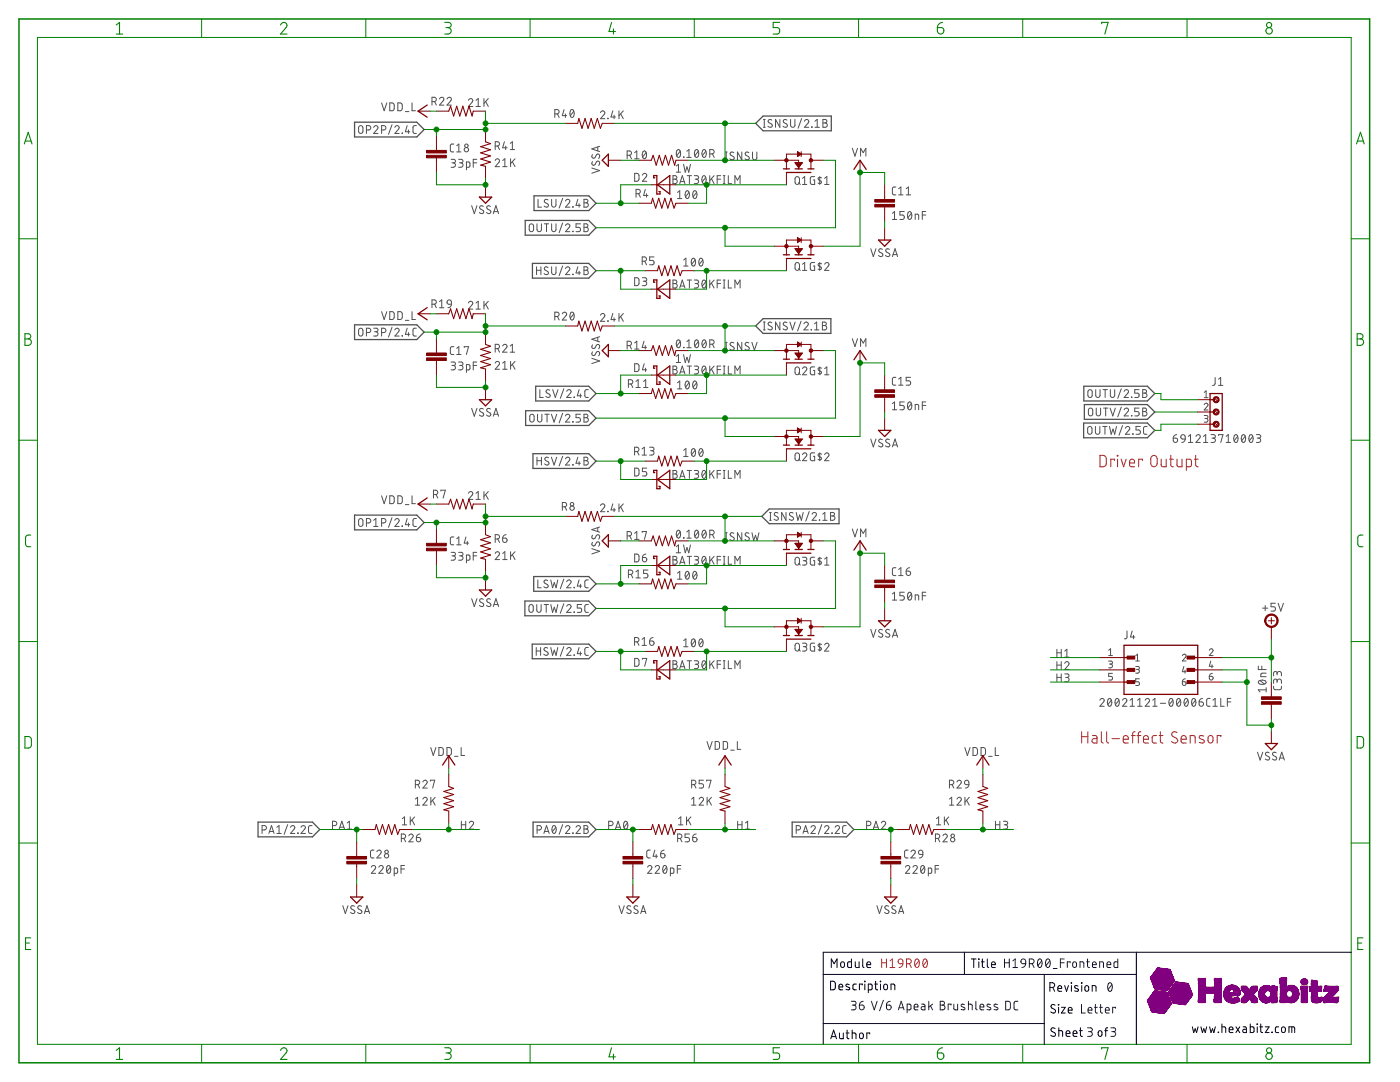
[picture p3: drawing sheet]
<svg xmlns="http://www.w3.org/2000/svg" width="279mm" height="216mm" viewBox="0 0 279 216" stroke-linecap="round" stroke-linejoin="round" font-family="sans-serif">
<g fill="none" stroke="#505050" stroke-width=".2">
<path d="M87.7 19.7a.43 .43 0 0 1 .6-.3 .43 .43 0 0 1 .2 .7l-.8 .9h.9M89.2 19.7a.43 .43 0 0 1 .6-.3 .43 .43 0 0 1 .2 .7l-.8 .9h.9M96.6 19.7v1.6M97.5 19.7l-.9 .9M71.7 25.2l.3-.1 .3 .1 .1 1a.43 .43 0 0 1-.4 .4 .43 .43 0 0 1-.4-.4zM73.1 25.9h.5a.43 .43 0 0 0 .4-.4 .43 .43 0 0 0-.4-.4h-.5v1.5M74.6 25.4a.43 .43 0 0 1 .6-.3 .43 .43 0 0 1 .1 .7l-.7 .8h.8M76.2 25.9h.4a.43 .43 0 0 0 .4-.4 .43 .43 0 0 0-.4-.4h-.4v1.5M76.2 20.5l.5 1.6 .5-1.6M77.8 20.5l.6 .1 .2 .2 .1 .9-.3 .4h-.6zM78.2 24.9l-.7 1.9M78.8 25.4a.42 .42 0 0 1 .6-.3 .42 .42 0 0 1 .1 .7l-.7 .8h.9"/>
<path d="M79.4 20.5l.6 .1 .2 .2 .1 .9-.3 .4h-.6zM80.2 26.5l.1 .1zM80.9 22.3h.7M81.3 25.1l-.4 1.2h.9M81.5 25.9v.7M82.2 20.5v1.6h.7M83.1 25.1h-.5l-.2 .3v1l.2 .2h.5M86.2 20.3h.5a.43 .43 0 0 0 .4-.5 .43 .43 0 0 0-.4-.4h-.5v1.6M86.7 20.3l.4 .7M90 31.8h.7l.2 .3-.2 .4h-.5M90.5 32.5a.45 .45 0 0 1 .4 .4 .45 .45 0 0 1-.4 .5h-.5M90.6 28.7l-.5 .1-.2 .3v1l.2 .2h.5"/>
<path d="M91.1 29.1l.5-.4v1.6M91.1 30.3h.9M91.5 31.8h.7l.2 .3-.2 .4h-.5M92 32.5a.44 .44 0 0 1 .4 .4 .44 .44 0 0 1-.4 .5h-.5M93.1 33.4h.5l.2-.2-.1-.8-.6-.1v1.6M93.5 20a.42 .42 0 0 1 .6-.3 .42 .42 0 0 1 .1 .7l-.7 .9h.9M94.4 32.5h.7M95 20l.4-.3v1.6M95 21.3h.9M95.1 31.8h-.7v1.6M96.9 20.3l.6 1M98.8 32a.43 .43 0 0 1 .6-.3 .43 .43 0 0 1 .2 .7l-.8 .9h.9"/>
<path d="M98.8 29.1h.5a.43 .43 0 0 0 .4-.4 .43 .43 0 0 0-.4-.4h-.5v1.5M99.3 29.1l.4 .7M100.3 32l.5-.3v1.6M100.3 33.3h.9M100.7 28.3l-.4 1.2h.9M100.9 29.1v.7M101.8 29.8h.9M101.8 28.6l.5-.3v1.5M101.9 31.7v1.6M102.3 32.3l.5 1M102.8 31.7l-.9 .9M107.4 39.8v1.5h.7"/>
<path d="M109.4 39.9a.4 .4 0 0 0-.6-.1 .4 .4 0 0 0-.1 .5l.6 .4a.39 .39 0 0 1 0 .6 .39 .39 0 0 1-.6-.1l-.1-.1M110.1 39.8v1.1a.43 .43 0 0 0 .4 .4 .43 .43 0 0 0 .5-.4v-1.1M110.7 22.7h.4a.43 .43 0 0 0 .5-.4 .43 .43 0 0 0-.5-.4h-.4v1.5M111.3 22.7l.3 .7M112.3 39.6l-.7 1.9M112.6 21.9l-.4 1.2h.9M112.8 22.7v.7M113.9 21.9h.3a.94 .94 0 0 1 0 1.5 1.03 1.03 0 0 1-.3-1.5zM114.5 22.2l-.7 .9M115.3 39.8l-.3 1.2h.8M116.5 39.8l.8 .1v.3l-.3 .3a.43 .43 0 0 1 .4 .4 .43 .43 0 0 1-.4 .4h-.5zM118.1 33.5l1.6 .5-1.6 .6"/>
<path d="M118.2 32.2l-.1 .6 .4 .2 .3-.2 .2-.5a.43 .43 0 0 1 .7 .1 .43 .43 0 0 1-.2 .6M118.2 30.8l-.1 .5 .4 .3 .2-.1 .3-.6a.39 .39 0 0 1 .6 0 .39 .39 0 0 1 0 .6l-.1 .1M119.3 29.3v.8M119.7 29.2l-1.6 .5 1.6 .5M119.8 22.5a.42 .42 0 0 1 .6-.3 .42 .42 0 0 1 .2 .6l-.8 .9h.9M121.3 23.6l.1 .1zM122.3 22.1l-.4 1.2h.9M122.6 23v.7M123.5 22.1v1.6M123.9 22.7l.5 1M124.4 22.1l-.9 1M125.2 31h.4a.43 .43 0 0 0 .4-.4 .43 .43 0 0 0-.4-.5h-.4v1.6"/>
<path d="M125.7 31l.3 .7M126.7 34.6h.6l.2 .3v.8l-.2 .4-.6 .1zM126.7 30.5l.4-.4v1.6M126.7 31.7h.8M126.9 38.7h.5a.43 .43 0 0 0 .4-.5 .43 .43 0 0 0-.4-.4h-.5v1.5M127.4 38.7l.4 .6M128.2 34.9a.43 .43 0 0 1 .6-.3 .43 .43 0 0 1 .1 .7l-.7 .9h.9M128.4 30.2l.2-.1a.94 .94 0 0 1 0 1.6 .99 .99 0 0 1-.2-1.5zM128.8 37.8l-.4 1.2h.9M128.9 30.5l-.7 .8M129 38.7v.6M134.3 35.1h.6l.2 .2-.1 .3-.3 .2a.44 .44 0 0 1 .5 .4 .44 .44 0 0 1-.5 .4h-.4z"/>
<path d="M134.3 35.8h.4M135 33.1l.4-.3v1.6M135 34.4h.8M135.2 30l.2-.2a.94 .94 0 0 1 0 1.6 .97 .97 0 0 1-.2-1.4zM135.2 38.4l.5-.3v1.5M135.2 39.6h.9M135.7 36.6l.5-1.5 .5 1.5M135.7 30.2l-.7 .9M135.8 36.2h.8M136.4 31.3l.1 .1zM136.4 32.8l.4 1.6 .3-1.1 .4 1.1 .3-1.6M136.9 38.2l.3-.1a.91 .91 0 0 1 0 1.5 .99 .99 0 0 1-.3-1.4z"/>
<path d="M137.1 31.4h.8M137.1 30.2l.4-.4v1.6M137.1 35.1h.9M137.5 38.4l-.7 .9M137.6 35.1v1.5M138.4 38.2l.3-.1a.91 .91 0 0 1 0 1.5 .99 .99 0 0 1-.3-1.4zM138.6 35.1h.6l.2 .2-.2 .4-.5 .1M138.8 30l.2-.2a.94 .94 0 0 1 0 1.6 .97 .97 0 0 1-.2-1.4zM139 35.8a.44 .44 0 0 1 .4 .4 .44 .44 0 0 1-.4 .4h-.4M139 38.4l-.7 .9M139.4 30.2l-.7 .9M140.3 35.2l.2-.1a.96 .96 0 0 1 0 1.5 1.03 1.03 0 0 1-.2-1.4z"/>
<path d="M140.3 30l.2-.2a.91 .91 0 0 1 0 1.6 .97 .97 0 0 1-.2-1.4zM140.8 35.4l-.7 .9M140.9 30.2l-.7 .9M141.6 30.7h.5a.43 .43 0 0 0 .4-.4 .43 .43 0 0 0-.4-.5h-.5v1.6M141.6 35.1v1.5M142 35.7l.5 .9M142.2 30.7l.3 .7M142.5 35.1l-.9 .9M143.1 35.8h.7M143.8 35.1h-.7v1.5M144.3 36.6h.4M144.3 35.1h.4"/>
<path d="M144.5 35.1v1.5M144.8 30.3h.3M144.8 31.9h.3M144.9 30.3v1.6M145.4 35.1v1.5h.6M146.5 30.5l-.6-.1-.2 .3 .1 .2 .5 .3a.39 .39 0 0 1 .1 .6 .39 .39 0 0 1-.6 0l-.2-.1M146.7 36.6v-1.5l.5 .8 .5-.8v1.5M148 30.3v1.6l-.8-1.6v1.6M149.5 30.5a.39 .39 0 0 0-.6-.1 .39 .39 0 0 0 0 .6l.5 .2a.39 .39 0 0 1 0 .6 .39 .39 0 0 1-.6 0l-.1-.1M150.2 30.3v1.2a.43 .43 0 0 0 .4 .4 .43 .43 0 0 0 .4-.4v-1.2M152.4 25.4h.3M152.4 23.8h.3"/>
<path d="M152.5 23.8v1.6M154 24l-.4-.2-.2 .1-.1 .3 .1 .2 .5 .3a.39 .39 0 0 1 .1 .6 .39 .39 0 0 1-.6 0l-.2-.1M155.6 23.8v1.6l-.8-1.6v1.6M157.1 24l-.4-.2-.4 .4 .2 .3 .5 .2a.4 .4 0 0 1 0 .6 .4 .4 0 0 1-.6 0l-.1-.1M157.8 23.8v1.2a.43 .43 0 0 0 .4 .4 .43 .43 0 0 0 .4-.4v-1.2M158.8 35.4l.3-.2 .3 .2a1.19 1.19 0 0 1 .1 1.1l-.4 .3-.3-.1-.1-.3zM159.4 36.4l.3 .4M160 23.7l-.7 1.9M160.1 35.6l.5-.4v1.6M160.1 36.8h.9M160.5 24.2a.42 .42 0 0 1 .6-.3 .42 .42 0 0 1 .2 .6l-.8 .9h.9M162 25.3l.1 .1z"/>
<path d="M162.6 35.2l-.7 .1-.2 .2v.9l.2 .4h.7v-.9h-.3M162.6 25.4h.9M162.6 24.2l.5-.4v1.6M163.6 35.2v1.6M164 35.5l-.4-.1-.3 .2v.2l.6 .6-.2 .2-.4-.1M164.2 23.8l.8 .2v.4l-.3 .1a.43 .43 0 0 1 .4 .5 .43 .43 0 0 1-.4 .4h-.5zM164.2 24.5h.5M164.6 36.8h.8M164.6 35.6l.4-.4v1.6M170.1 29.6l.5 1.6 .5-1.6M171.7 31.2v-1.6l.6 .9 .5-.9v1.6M178.8 37.3h-.5l-.2 .4v1l.2 .2h.5"/>
<path d="M179.3 38.9h.9M179.3 37.7l.5-.4v1.6M180.8 38.9h.9M180.8 37.7l.5-.4v1.6M89.3 60l.4-.2 .3 .2 .1 .7-.8-.1-.1-.3zM94.1 41l.6 1.6 .5-1.6M96.5 41.2a.39 .39 0 0 0-.6-.1 .39 .39 0 0 0 0 .6l.5 .3a.39 .39 0 0 1 0 .6 .39 .39 0 0 1-.6-.1l-.1-.1M97.9 41.2l-.4-.2-.3 .1-.1 .3 .1 .2 .6 .4a.39 .39 0 0 1 0 .6 .39 .39 0 0 1-.6-.1l-.1-.1M98.4 42.6l.6-1.6 .5 1.6M98.6 42.2h.8M105.7 44.8l.3-.1 .4 .1 .1 1a.43 .43 0 0 1-.4 .4 .43 .43 0 0 1-.5-.4zM107.1 53.9h.8"/>
<path d="M107.1 53.2v1.6M107.2 44.7v1.1a.45 .45 0 0 0 .4 .4 .45 .45 0 0 0 .5-.4v-1.1M107.9 53.2v1.6M108.6 44.7h.9M109.1 44.7v1.5M109.4 53.4l-.4-.2-.4 .4 .1 .2 .6 .4a.36 .36 0 0 1 .1 .4 .36 .36 0 0 1-.5 .2l-.3-.2M110.1 44.7v1.1a.43 .43 0 0 0 .4 .4 .43 .43 0 0 0 .5-.4v-1.1M110.1 53.2v1.2a.43 .43 0 0 0 .4 .4 .43 .43 0 0 0 .5-.4v-1.2M112.3 44.5l-.7 1.9M112.3 53.1l-.7 1.9M112.9 45a.42 .42 0 0 1 .6-.3 .42 .42 0 0 1 .1 .7l-.7 .8h.8M112.9 53.6a.42 .42 0 0 1 .6-.3 .42 .42 0 0 1 .1 .6l-.7 .9h.8"/>
<path d="M112.9 40.1a.43 .43 0 0 1 .6-.3 .43 .43 0 0 1 .1 .7l-.7 .8h.8M114.3 46.1l.1 .1zM114.3 41.3h.1zM114.3 54.7l.1 .1zM115.3 53.2l-.3 1.3h.8M115.6 40.6v.7M115.6 54.1v.7M115.8 44.7h-.8v.7h.5a.44 .44 0 0 1 .4 .4 .44 .44 0 0 1-.4 .4h-.5M116.5 44.7l.8 .1v.4l-.3 .2a.43 .43 0 0 1 .4 .4 .43 .43 0 0 1-.4 .4h-.5zM116.5 53.2l.8 .2v.3l-.3 .2a.43 .43 0 0 1 .4 .5 .43 .43 0 0 1-.4 .4h-.5zM116.5 53.9h.5M116.5 45.4h.5"/>
<path d="M116.5 40.5h.5M126.7 55.4l.6 .1 .2 .2v.9l-.2 .4h-.6zM128.2 52.1h.4a.43 .43 0 0 0 .4-.4 .43 .43 0 0 0-.4-.4h-.4v1.5M128.2 55.4l.7 .1 .2 .2-.2 .4h-.5M128.7 56.1a.45 .45 0 0 1 .4 .5 .45 .45 0 0 1-.4 .4h-.5M128.7 52.1l.3 .7M130.5 51.3h-.9v.7h.6a.44 .44 0 0 1 .3 .4 .44 .44 0 0 1-.3 .4h-.6M134.3 55.9h.6l.2 .3-.1 .3-.3 .1a.44 .44 0 0 1 .5 .4 .44 .44 0 0 1-.5 .5h-.4zM134.3 56.6h.4M135.7 57.5l.5-1.6 .5 1.6M135.8 57.1h.8M136.4 51.9l.5-.4v1.6"/>
<path d="M136.4 53.1h.9M137.1 55.9h.9M137.6 55.9v1.6M138.2 51.6l.2-.1a.94 .94 0 0 1 0 1.6 .97 .97 0 0 1-.2-1.5zM138.6 55.9h.6l.2 .3-.2 .4h-.5M138.7 51.9l-.7 .8M139 56.6a.44 .44 0 0 1 .4 .4 .44 .44 0 0 1-.4 .5h-.4M139.7 51.6l.2-.1a.91 .91 0 0 1 0 1.6 .97 .97 0 0 1-.2-1.5zM140.3 56l.2-.1a.96 .96 0 0 1 0 1.6 1.03 1.03 0 0 1-.2-1.5zM140.3 51.9l-.7 .8M140.8 56.2l-.7 .9M141.6 55.9v1.6"/>
<path d="M142 56.5l.5 1M142.5 55.9l-.9 1M143.1 56.6h.7M143.8 55.9h-.7v1.6M144.3 57.5h.4M144.3 55.9h.4M144.5 55.9v1.6M145.4 55.9v1.6h.6M146.7 57.5v-1.6l.5 .9 .5-.9v1.6M158.8 52.5l.3-.1 .3 .1a1.19 1.19 0 0 1 .1 1.2l-.4 .3-.3-.2-.1-.3zM159.4 53.6l.3 .4M160.1 52.7l.5-.3v1.6"/>
<path d="M160.1 54h.9M162.6 52.4h-.7l-.2 .2v1l.2 .3 .7 .1v-.9h-.3M163.6 52.4v1.6M164 52.6h-.5l-.2 .1v.3l.6 .5-.2 .3-.4-.1M164.6 52.7a.43 .43 0 0 1 .6-.3 .43 .43 0 0 1 .1 .7l-.7 .9h.8M173.8 49.6l.5 1.6 .5-1.6M176.1 49.8l-.5-.1-.2 .3 .1 .3 .5 .2a.42 .42 0 0 1 0 .7 .42 .42 0 0 1-.7-.2M177.5 49.8a.4 .4 0 0 0-.6-.1 .4 .4 0 0 0 0 .6l.5 .2a.39 .39 0 0 1 .1 .6 .39 .39 0 0 1-.6 0l-.2-.1M178.1 42.6l.4-.4v1.6M178.1 43.8h.9M178.1 51.2l.5-1.6 .5 1.6M178.2 50.8h.8"/>
<path d="M180.5 42.2h-.9v.7h.5a.46 .46 0 0 1 .4 .4 .46 .46 0 0 1-.4 .5h-.5M181.3 42.3l.2-.1a.96 .96 0 0 1 0 1.6 1.01 1.01 0 0 1-.2-1.5zM181.9 42.6l-.7 .8M182.6 43.8v-1.1l.7 .2v.9M184.1 42.9h.7M184.8 42.2h-.7v1.6M71.7 65.6l.3-.1 .3 .1 .1 1a.43 .43 0 0 1-.4 .5 .43 .43 0 0 1-.4-.5zM73.1 66.4h.5a.43 .43 0 0 0 .4-.5 .43 .43 0 0 0-.4-.4h-.5v1.6M74.6 65.5h.6l.2 .3-.2 .3-.5 .1M75 66.2a.43 .43 0 0 1 .4 .4 .43 .43 0 0 1-.4 .5h-.4M76.2 66.4h.4a.43 .43 0 0 0 .4-.5 .43 .43 0 0 0-.4-.4h-.4v1.6M76.2 62.2l.5 1.6 .5-1.6"/>
<path d="M77.8 62.2h.6l.2 .3 .1 .8-.3 .4-.6 .1zM78.2 65.3l-.7 1.9M78.8 65.8a.42 .42 0 0 1 .6-.3 .42 .42 0 0 1 .1 .7l-.7 .9h.9M79.4 62.2h.6l.2 .3 .1 .8-.3 .4-.6 .1zM80.2 67l.1 .1zM80.9 63.9h.7M81.3 65.5l-.4 1.2h.9M81.5 66.4v.7M82.2 62.2v1.6h.7M83.1 65.5h-.5l-.2 .3v1l.2 .2 .5 .1M86.2 60.7h.5a.43 .43 0 0 0 .4-.4 .43 .43 0 0 0-.4-.5h-.5v1.6M86.7 60.7l.4 .7"/>
<path d="M87.7 60.2l.5-.4v1.6M87.7 61.4h.9M90 72.2l.7 .1 .2 .2-.2 .4h-.5M90.1 60.7l-.3 .6-.4 .1M90.5 72.9a.45 .45 0 0 1 .4 .5 .45 .45 0 0 1-.4 .4h-.5M90.6 69.2h-.5l-.2 .3v1l.2 .2h.5M91.1 69.5l.5-.3v1.5M91.1 70.7h.9M91.5 72.2l.7 .1 .2 .2-.2 .4h-.5M92 72.9a.44 .44 0 0 1 .4 .5 .44 .44 0 0 1-.4 .4h-.5M92.6 69.3v-.1h.9l-.4 1.5M93.1 73.8h.5l.2-.2-.1-.8-.6-.1v1.6"/>
<path d="M93.5 60.5a.42 .42 0 0 1 .6-.4 .42 .42 0 0 1 .1 .7l-.7 .9h.9M94.4 72.9h.7M95 60.5l.4-.4v1.6M95 61.7h.9M95.1 72.2h-.7v1.6M96.6 60.1v1.6M96.9 60.7l.6 1M97.5 60.1l-.9 1M98.8 72.5a.43 .43 0 0 1 .6-.4 .43 .43 0 0 1 .2 .7l-.8 .9h.9M98.8 69.6h.5a.43 .43 0 0 0 .4-.5 .43 .43 0 0 0-.4-.4h-.5v1.6M99.3 69.6l.4 .7M100.3 69a.43 .43 0 0 1 .6-.3 .43 .43 0 0 1 .1 .7l-.7 .9h.9"/>
<path d="M100.3 72.5l.5-.4v1.6M100.3 73.7h.9M101.8 70.3h.9M101.8 69l.5-.3v1.6M101.9 72.1v1.6M102.3 72.7l.5 1M102.8 72.1l-.9 1M107.7 77.7v1.6h.7M109.7 77.9l-.5-.1-.2 .3 .1 .2 .5 .4a.39 .39 0 0 1 .1 .5 .39 .39 0 0 1-.6 0l-.2-.1M110.3 77.7l.5 1.6 .6-1.6M110.7 63.2h.4a.43 .43 0 0 0 .5-.5 .43 .43 0 0 0-.5-.4h-.4v1.6M111.3 63.2l.3 .7"/>
<path d="M112.2 62.6a.42 .42 0 0 1 .6-.3 .42 .42 0 0 1 .2 .7l-.8 .9h.9M112.5 77.6l-.7 1.9M113.1 78.1a.43 .43 0 0 1 .6-.3 .43 .43 0 0 1 .1 .6l-.7 .9h.9M113.9 62.4l.3-.1a.94 .94 0 0 1 0 1.6 1.03 1.03 0 0 1-.3-1.5zM114.5 62.6l-.7 .9M114.6 79.2v.1zM115.6 77.7l-.4 1.3h.9M115.8 78.6v.7M117.4 77.7l-.5 .1-.2 .3 .1 1 .1 .2h.5M118.1 71.5l1.6 .5-1.6 .5M118.2 70.2l-.1 .5 .4 .3 .2-.1 .3-.6a.43 .43 0 0 1 .7 .1 .43 .43 0 0 1-.2 .6M118.2 68.8a.39 .39 0 0 0 0 .6 .39 .39 0 0 0 .6 0l.2-.5a.43 .43 0 0 1 .7 .1 .43 .43 0 0 1-.2 .6"/>
<path d="M119.3 67.3v.8M119.7 67.2l-1.6 .5 1.6 .5M119.8 62.9a.42 .42 0 0 1 .6-.3 .42 .42 0 0 1 .2 .6l-.8 .9h.9M121.3 64l.1 .1zM122.3 62.5l-.4 1.3h.9M122.6 63.4v.7M123.5 62.5v1.6M123.9 63.2l.5 .9M124.4 62.5l-.9 1M125.2 69h.4a.43 .43 0 0 0 .4-.5 .43 .43 0 0 0-.4-.4h-.4v1.6M125.4 76.6h.5a.43 .43 0 0 0 .4-.4 .43 .43 0 0 0-.4-.4h-.5v1.5M125.7 69l.3 .7"/>
<path d="M125.9 76.6l.4 .7M126.7 72.6h.6l.2 .2v.9l-.2 .4h-.6zM126.7 68.4l.4-.3v1.6M126.7 69.7h.8M126.9 76.1l.5-.3v1.5M126.9 77.3h.9M128.4 77.3h.9M128.4 76.1l.5-.3v1.5M128.5 68.1l-.3 1.2h.8M128.6 72.6l-.4 1.2h.9M128.8 69v.7M128.8 73.4v.7"/>
<path d="M134.3 73l.7 .2 .1 .3-.4 .2a.43 .43 0 0 1 .5 .5 .43 .43 0 0 1-.5 .4h-.4zM134.3 73.7h.4M135 71.1l.4-.3v1.5M135 72.3h.8M135.2 67.9l.2-.1a.94 .94 0 0 1 0 1.6 .97 .97 0 0 1-.2-1.5zM135.2 76.4l.5-.4v1.6M135.2 77.6h.9M135.7 74.6l.5-1.6 .5 1.6M135.7 68.2l-.7 .8M135.8 74.2h.8M136.4 69.3l.1 .1zM136.4 70.8l.4 1.5 .3-1 .4 1 .3-1.5"/>
<path d="M136.9 76.1l.3-.1a.91 .91 0 0 1 0 1.6 .97 .97 0 0 1-.3-1.5zM137.1 68.2l.4-.4v1.6M137.1 69.4h.8M137.1 73h.9M137.5 76.4l-.7 .9M137.6 73v1.6M138.4 76.1l.3-.1a.91 .91 0 0 1 0 1.6 .97 .97 0 0 1-.3-1.5zM138.6 73l.6 .1 .2 .2-.2 .4h-.5M138.8 67.9l.2-.1a.94 .94 0 0 1 0 1.6 .97 .97 0 0 1-.2-1.5zM139 73.7a.43 .43 0 0 1 .4 .5 .43 .43 0 0 1-.4 .4h-.4M139 76.4l-.7 .9M139.4 68.2l-.7 .8"/>
<path d="M140.3 73.2l.2-.2a.94 .94 0 0 1 0 1.6 .99 .99 0 0 1-.2-1.4zM140.3 67.9l.2-.1a.91 .91 0 0 1 0 1.6 .97 .97 0 0 1-.2-1.5zM140.8 73.4l-.7 .9M140.9 68.2l-.7 .8M141.6 68.7h.5a.43 .43 0 0 0 .4-.4 .43 .43 0 0 0-.4-.5h-.5v1.6M141.6 73v1.6M142 73.7l.5 .9M142.2 68.7l.3 .7M142.5 73l-.9 1M143.1 73.7h.7M143.8 73h-.7v1.6M144.3 74.6h.4"/>
<path d="M144.3 73h.4M144.5 73v1.6M144.8 69.9h.3M144.8 68.3h.3M144.9 68.3v1.6M145.4 73v1.6h.6M146.5 68.4l-.5-.1-.2 .1-.1 .3 .1 .2 .5 .3a.39 .39 0 0 1 .1 .6 .39 .39 0 0 1-.6 0l-.2-.1M146.7 74.6v-1.6l.5 .9 .5-.9v1.6M148 68.3v1.6l-.8-1.6v1.6M149.5 68.4a.39 .39 0 0 0-.6 0 .39 .39 0 0 0 0 .6l.5 .2a.36 .36 0 0 1 .1 .5 .36 .36 0 0 1-.5 .1l-.3-.1M150.1 68.3l.5 1.6 .5-1.6M152.4 65.8h.3"/>
<path d="M152.4 64.3h.3M152.5 64.3v1.5M154 64.4l-.4-.1-.2 .1-.1 .2 .1 .2 .5 .4a.39 .39 0 0 1 .1 .6 .39 .39 0 0 1-.6-.1l-.2-.1M155.6 64.3v1.5l-.8-1.5v1.5M157.1 64.4l-.4-.1-.4 .3 .2 .3 .5 .3a.36 .36 0 0 1 .1 .5 .36 .36 0 0 1-.5 .1l-.3-.2M157.6 64.3l.6 1.5 .5-1.5M158.8 73.3l.3-.1 .3 .1a1.19 1.19 0 0 1 .1 1.2l-.4 .3-.3-.1-.1-.4zM159.4 74.4l.3 .4M159.9 64.1l-.7 1.9M160.1 73.6a.43 .43 0 0 1 .7-.4 .43 .43 0 0 1 .1 .7l-.8 .9h.9M160.4 64.6a.43 .43 0 0 1 .6-.3 .43 .43 0 0 1 .2 .7l-.8 .8h.9M161.9 65.7l.1 .1z"/>
<path d="M162.6 65.8h.8M162.6 64.6l.4-.3v1.5M162.6 73.2h-.7l-.2 .2v1l.2 .4h.7v-.9h-.3M163.6 73.2v1.6M164 73.5l-.5-.1-.2 .1v.3l.6 .5-.2 .3-.4-.1M164.1 64.3l.7 .1v.4l-.2 .2a.43 .43 0 0 1 .4 .4 .43 .43 0 0 1-.4 .4h-.5zM164.1 65h.5M164.6 73.6l.4-.4v1.6M164.6 74.8h.8M170.1 67.6l.5 1.6 .5-1.6M171.7 69.2v-1.6l.6 .9 .5-.9v1.6M178.8 75.3h-.5l-.2 .3v1l.2 .2 .5 .1"/>
<path d="M179.3 75.6l.5-.3v1.6M179.3 76.9h.9M181.7 75.3h-.9v.7h.6a.44 .44 0 0 1 .3 .4 .44 .44 0 0 1-.3 .5h-.6M217.2 77.9l.4-.2 .2 .2 .2 1a.43 .43 0 0 1-.5 .4 .43 .43 0 0 1-.4-.4zM218.7 77.7v1.2a.43 .43 0 0 0 .4 .4 .43 .43 0 0 0 .4-.4v-1.2M220.1 77.7h.9M220.6 77.7v1.6M221.6 77.7v1.2a.43 .43 0 0 0 .4 .4 .43 .43 0 0 0 .5-.4v-1.2M223.8 77.6l-.7 1.9M224.3 78.1a.43 .43 0 0 1 .7-.3 .43 .43 0 0 1 .1 .6l-.8 .9h.9M225.8 79.2l.1 .1zM227.3 77.7h-.8v.7h.5a.44 .44 0 0 1 .3 .5 .44 .44 0 0 1-.3 .4h-.5"/>
<path d="M228 77.7l.7 .2v.4l-.2 .1a.43 .43 0 0 1 .4 .5 .43 .43 0 0 1-.4 .4h-.5zM228 78.4h.5M240.3 78.3l.4-.3v1.4M240.3 79.4h.8M242.5 75.3v1.4l-.2 .2h-.3M243.2 75.7l.4-.4v1.6M243.2 76.9h.9M76.2 98.9l.5 1.6 .5-1.6M77.8 98.9l.6 .1 .2 .2 .1 .9-.3 .4h-.6zM79.4 98.9l.6 .1 .2 .2 .1 .9-.3 .4h-.6zM82.2 98.9v1.6h.7M86.5 98.7h.4a.43 .43 0 0 0 .5-.5 .43 .43 0 0 0-.5-.4h-.4v1.6"/>
<path d="M87 98.7l.4 .7M88 98v-.2h.9l-.5 1.6M93.5 98.4a.43 .43 0 0 1 .6-.3 .43 .43 0 0 1 .1 .7l-.7 .9h.9M94.1 81.5l.6 1.6 .5-1.6M95 99.7h.9M95 98.4l.4-.3v1.6M96.5 81.6a.39 .39 0 0 0-.6-.1 .39 .39 0 0 0 0 .6l.5 .3a.39 .39 0 0 1 0 .6 .39 .39 0 0 1-.6 0l-.1-.2M96.6 98.1v1.6M96.9 98.7l.6 1M97.5 98.1l-.9 .9M97.9 81.6l-.6-.1-.2 .3 .1 .3 .6 .3a.39 .39 0 0 1 0 .6 .39 .39 0 0 1-.6 0l-.1-.2M98.4 83.1l.6-1.6 .5 1.6"/>
<path d="M98.6 82.7h.8M105.9 82.8l.3-.1 .3 .1 .1 1a.43 .43 0 0 1-.4 .4 .43 .43 0 0 1-.5-.4zM107.2 91.9h.9M107.2 91.2v1.6M107.3 82.7v1.1a.43 .43 0 0 0 .4 .4 .43 .43 0 0 0 .4-.4v-1.1M108.1 91.2v1.6M108.7 82.7h.9M109.2 82.7v1.5M109.5 91.4a.4 .4 0 0 0-.6-.1 .4 .4 0 0 0-.1 .5l.6 .3a.42 .42 0 0 1-.1 .7 .42 .42 0 0 1-.6-.2M110 82.7l.6 1.5 .5-1.5M110 91.2l.6 1.6 .5-1.6M112.3 82.5l-.7 1.9"/>
<path d="M112.3 91l-.7 2M112.9 83a.42 .42 0 0 1 .6-.3 .42 .42 0 0 1 .1 .6l-.7 .9h.8M112.9 91.6a.43 .43 0 0 1 .6-.4 .43 .43 0 0 1 .1 .7l-.7 .9h.8M114.3 84.1l.1 .1zM114.3 92.7l.1 .1zM115.3 91.2l-.3 1.2h.8M115.6 92.1v.7M115.8 82.7h-.8v.6h.5a.45 .45 0 0 1 .4 .5 .45 .45 0 0 1-.4 .4h-.5M116.5 82.7l.8 .1v.3l-.3 .2a.45 .45 0 0 1 .4 .5 .45 .45 0 0 1-.4 .4h-.5zM116.5 91.2l.8 .2v.3l-.3 .2a.43 .43 0 0 1 .4 .5 .43 .43 0 0 1-.4 .4h-.5zM116.5 91.9h.5M116.5 83.3h.5"/>
<path d="M126.6 90.1h.5a.43 .43 0 0 0 .4-.4 .43 .43 0 0 0-.4-.5h-.5v1.6M126.7 93.4h.6l.2 .3v.8l-.2 .4-.6 .1zM127.2 90.1l.3 .7M128.1 89.6l.5-.4v1.6M128.1 90.8h.9M129.1 93.4h-.9v.7h.5a.44 .44 0 0 1 .4 .4 .44 .44 0 0 1-.4 .5h-.5M129.6 89.2l.7 .1 .2 .2-.2 .4h-.5M130.1 89.9a.43 .43 0 0 1 .4 .5 .43 .43 0 0 1-.4 .4h-.5M134.3 93.9l.7 .1 .1 .3-.4 .3a.43 .43 0 0 1 .5 .4 .43 .43 0 0 1-.5 .4h-.4zM134.3 94.6h.4M135.7 95.4l.5-1.5 .5 1.5M135.8 95h.8"/>
<path d="M136.4 89.9l.5-.4v1.6M136.4 91.1h.9M137.1 93.9h.9M137.6 93.9v1.5M138.2 89.6l.2-.1a.94 .94 0 0 1 0 1.6 .99 .99 0 0 1-.2-1.5zM138.6 93.9h.6l.2 .2-.2 .4-.5 .1M138.7 89.9l-.7 .8M139 94.6a.43 .43 0 0 1 .4 .4 .43 .43 0 0 1-.4 .4h-.4M139.7 89.6l.2-.1a.91 .91 0 0 1 0 1.6 .99 .99 0 0 1-.2-1.5zM140.3 94l.2-.1a.94 .94 0 0 1 0 1.5 1.01 1.01 0 0 1-.2-1.4zM140.3 89.9l-.7 .8M140.8 94.2l-.7 .9"/>
<path d="M141.6 93.9v1.5M142 94.5l.5 .9M142.5 93.9l-.9 .9M143.1 94.6h.7M143.8 93.9h-.7v1.5M144.3 95.4h.4M144.3 93.9h.4M144.5 93.9v1.5M145.4 93.9v1.5h.6M146.7 95.4v-1.5l.5 .8 .5-.8v1.5M158.8 90.5l.3-.1 .4 .2a1.19 1.19 0 0 1-.1 1.2l-.5 .1-.2-.2v-.9zM159.4 91.6l.3 .3"/>
<path d="M160.1 90.7a.43 .43 0 0 1 .6-.3 .43 .43 0 0 1 .2 .7l-.8 .8h.9M162.6 90.4h-.7l-.2 .2v1l.2 .3h.7v-.8h-.3M163.6 90.4v1.5M164 90.6l-.5-.1-.2 .2v.2l.6 .6-.2 .3-.4-.1M164.6 90.7a.43 .43 0 0 1 .6-.3 .43 .43 0 0 1 .1 .7l-.7 .8h.8M173.8 87.6l.5 1.6 .5-1.6M176.1 87.7l-.5-.1-.2 .3 .1 .4 .5 .2a.43 .43 0 0 1 0 .7 .43 .43 0 0 1-.7-.2M177.5 87.7a.39 .39 0 0 0-.6 0 .39 .39 0 0 0 0 .6l.5 .2a.39 .39 0 0 1 .1 .6 .39 .39 0 0 1-.6 0l-.2-.1M178.1 80.5l.4-.3v1.6M178.1 81.8h.9M178.1 89.2l.5-1.6 .5 1.6M178.2 88.8h.8"/>
<path d="M180.5 80.2h-.9v.7h.5a.44 .44 0 0 1 .4 .4 .44 .44 0 0 1-.4 .5h-.5M181.3 80.3l.2-.1a.94 .94 0 0 1 0 1.6 .97 .97 0 0 1-.2-1.5zM181.9 80.5l-.7 .9M182.6 81.8v-1.1l.7 .2v.9M184.1 80.9h.7M184.8 80.2h-.7v1.6M217.2 85.2l.3-.1 .3 .1 .1 1a.43 .43 0 0 1-.4 .5 .43 .43 0 0 1-.4-.5zM217.3 81.6l.5-.2 .3 .3v.8a.43 .43 0 0 1-.5 .5 .43 .43 0 0 1-.4-.5zM218.6 85.1v1.1a.45 .45 0 0 0 .5 .5 .45 .45 0 0 0 .4-.5v-1.1M218.8 81.4v1.1a.43 .43 0 0 0 .4 .5 .43 .43 0 0 0 .4-.5v-1.1M220.1 85.1h.8M220.2 81.4h.9"/>
<path d="M220.5 85.1v1.6M220.7 81.4v1.6M221.4 85.1l.4 1.6 .3-1.1 .4 1.1 .3-1.6M221.6 81.4l.5 1.6 .5-1.6M223.8 81.2l-.7 2M224 84.9l-.7 1.9M224.3 81.8a.43 .43 0 0 1 .7-.4 .43 .43 0 0 1 .1 .7l-.8 .9h.9M224.6 85.4a.43 .43 0 0 1 .6-.3 .43 .43 0 0 1 .1 .7l-.7 .9h.9M225.8 82.9l.1 .1zM226 86.6l.1 .1zM227.3 81.4h-.8v.7h.5a.44 .44 0 0 1 .3 .5 .44 .44 0 0 1-.3 .4h-.5M227.6 85.1h-.9v.7h.5a.44 .44 0 0 1 .4 .4 .44 .44 0 0 1-.4 .5h-.5"/>
<path d="M228 81.4l.7 .2 .1 .3-.3 .2a.43 .43 0 0 1 .4 .5 .43 .43 0 0 1-.4 .4h-.5zM228 82.1h.5M228.9 85.1h-.5l-.2 .3v1l.2 .2 .5 .1M234.1 87.4h.6a.44 .44 0 0 1 .3 .5 .44 .44 0 0 1-.4 .4 .44 .44 0 0 1-.5-.4zM234.8 86.7l-.5 .3-.2 .4M235.8 86.8l.3-.1 .3 .1 .1 .8-.7-.1-.2-.3zM236.5 87.6l-.3 .6-.4 .1M237.2 87.1l.4-.4v1.6M237.2 88.3h.8M238.7 87.1a.43 .43 0 0 1 .6-.4 .43 .43 0 0 1 .1 .7l-.7 .9h.8M240.2 88.3h.8M240.2 87.1l.4-.4v1.6"/>
<path d="M240.3 80.8a.37 .37 0 0 1 .5-.3 .37 .37 0 0 1 .2 .5l-.7 .8h.8M240.3 82.9h.6l.2 .2-.2 .4h-.4M240.7 83.5a.37 .37 0 0 1 .4 .4 .37 .37 0 0 1-.4 .3h-.4M241.7 86.7l.7 .1 .1 .2-.1 .4h-.5M242.1 87.4a.43 .43 0 0 1 .5 .5 .43 .43 0 0 1-.5 .4h-.4M243.2 86.9v-.2h.9l-.5 1.6M244.7 88.3h.9M244.7 87.1l.4-.4v1.6M246.4 86.8l.3-.1a.94 .94 0 0 1 0 1.6 .97 .97 0 0 1-.3-1.5zM247 87.1l-.7 .8M247.9 86.8l.3-.1a.91 .91 0 0 1 0 1.6 .97 .97 0 0 1-.3-1.5zM248.5 87.1l-.7 .8"/>
<path d="M249.4 86.8l.3-.1a.91 .91 0 0 1 0 1.6 .97 .97 0 0 1-.3-1.5zM250 87.1l-.7 .8M250.7 86.7l.7 .1 .2 .2-.2 .4h-.5M251.2 87.4a.43 .43 0 0 1 .4 .5 .43 .43 0 0 1-.4 .4h-.5M71.7 103.6l.3-.1 .3 .1 .1 1a.43 .43 0 0 1-.4 .5 .43 .43 0 0 1-.4-.5zM73.1 104.4h.5a.45 .45 0 0 0 .4-.5 .45 .45 0 0 0-.4-.4h-.5v1.6M74.6 103.8l.4-.3v1.6M74.6 105.1h.8M76.2 104.4h.4a.44 .44 0 0 0 .4-.5 .44 .44 0 0 0-.4-.4h-.4v1.6M78.2 103.3l-.7 1.9M78.8 103.8a.42 .42 0 0 1 .6-.3 .42 .42 0 0 1 .1 .7l-.7 .9h.9M80.2 104.9l.1 .2z"/>
<path d="M80.9 100.7h.7M81.3 103.5l-.4 1.2h.9M81.5 104.4v.7M83.1 103.5l-.6 .1-.1 .2 .1 1.1 .6 .2M90 110.2h.7l.2 .3-.2 .4h-.5M90.5 110.9a.43 .43 0 0 1 .4 .4 .43 .43 0 0 1-.4 .5h-.5M90.6 107.1l-.5 .1-.2 .3v1l.2 .2h.5M91.1 108.7h.9M91.1 107.5l.5-.4v1.6M91.5 110.2h.7l.2 .3-.2 .4h-.5M92 110.9a.43 .43 0 0 1 .4 .4 .43 .43 0 0 1-.4 .5h-.5M93 107.1l-.4 1.3h.9"/>
<path d="M93.1 111.8h.5l.2-.2-.1-.8-.6-.1v1.6M93.3 108v.7M94.1 119.5l.6 1.5 .5-1.5M94.4 110.9h.7M95.1 110.2h-.7v1.6M96.5 119.6a.39 .39 0 0 0-.6-.1 .39 .39 0 0 0 0 .6l.5 .3a.39 .39 0 0 1 0 .6 .39 .39 0 0 1-.6-.1l-.1-.1M97.9 119.6l-.6-.1-.2 .3 .2 .3 .5 .3a.43 .43 0 0 1-.1 .6 .43 .43 0 0 1-.6-.2M98.8 110.4a.43 .43 0 0 1 .6-.3 .43 .43 0 0 1 .2 .7l-.8 .9h.9M98.8 107.5h.5a.43 .43 0 0 0 .4-.4 .43 .43 0 0 0-.4-.4h-.5v1.5M99.3 107.5l.4 .7M100.3 107.4h.5a.44 .44 0 0 1 .4 .5 .44 .44 0 0 1-.5 .4 .44 .44 0 0 1-.4-.5zM100.3 111.7h.9"/>
<path d="M100.3 110.4l.5-.3v1.6M101 106.7l-.4 .1-.3 .6M101.9 110.1v1.6M102.3 110.7l.5 1M102.8 110.1l-.9 .9M107.3 115.7v1.6h.7M109.3 115.8l-.4-.1-.2 .1-.1 .3v.2l.6 .3a.39 .39 0 0 1 .1 .6 .39 .39 0 0 1-.6 0l-.2-.1M109.9 115.7l.4 1.6 .3-1.1 .4 1.1 .3-1.6M112.2 101.1h.5a.43 .43 0 0 0 .4-.4 .43 .43 0 0 0-.4-.4h-.5v1.5M112.5 115.5l-.7 2M112.8 101.1l.3 .7M113.1 116.1a.43 .43 0 0 1 .6-.4 .43 .43 0 0 1 .1 .7l-.7 .9h.9"/>
<path d="M114.6 117.2v.1zM115.6 115.7l-.4 1.2h.9M115.8 116.6v.7M117.4 115.7l-.5 .1-.2 .3 .1 1.1 .6 .1M118.1 109.5l1.6 .5-1.6 .5M118.2 108.2l-.1 .5 .4 .2h.2l.3-.6a.39 .39 0 0 1 .6-.1 .39 .39 0 0 1 0 .6l-.1 .2M118.2 106.8l-.1 .5 .4 .2 .3-.1 .2-.5a.43 .43 0 0 1 .7 0 .43 .43 0 0 1-.2 .7M119.3 105.3v.8M119.7 105.2l-1.6 .5 1.6 .5M119.8 100.9a.43 .43 0 0 1 .7-.3 .43 .43 0 0 1 .1 .6l-.8 .9h.9M121.3 102l.1 .1zM122.3 100.5l-.4 1.2h.9"/>
<path d="M122.6 101.4v.7M123.5 100.5v1.6M123.9 101.1l.5 1M124.4 100.5l-.9 1M125.2 106.9h.4a.43 .43 0 0 0 .4-.4 .43 .43 0 0 0-.4-.4h-.4v1.5M125.4 114.6h.5a.43 .43 0 0 0 .4-.4 .43 .43 0 0 0-.4-.5h-.5v1.6M125.7 106.9l.3 .7M125.9 114.6l.4 .7M126.7 110.6h.6l.2 .2v.9l-.2 .4h-.6zM126.7 106.4l.4-.3v1.5M126.7 107.6h.8M126.9 114.1l.5-.4v1.6"/>
<path d="M126.9 115.3h.9M128.2 106.2v-.1h.8l-.4 1.5M128.2 111.3h.5a.44 .44 0 0 1 .4 .4 .44 .44 0 0 1-.5 .4 .44 .44 0 0 1-.4-.4zM128.9 110.6l-.4 .1-.3 .6M129.3 113.7h-.9v.7h.5a.45 .45 0 0 1 .4 .5 .45 .45 0 0 1-.4 .4h-.5M134.3 111l.7 .1 .1 .3-.4 .3a.43 .43 0 0 1 .5 .5 .43 .43 0 0 1-.5 .4h-.4zM134.3 111.7h.4M135 109.1l.4-.4v1.6M135 110.3h.8M135.2 105.9l.2-.1a.96 .96 0 0 1 0 1.6 1.01 1.01 0 0 1-.2-1.5zM135.2 114.4l.5-.4v1.6M135.2 115.6h.9"/>
<path d="M135.7 112.6l.5-1.6 .5 1.6M135.7 106.2l-.7 .8M135.8 112.2h.8M136.4 107.3l.1 .1zM136.4 108.7l.4 1.6 .3-1 .4 1 .3-1.6M136.9 114.1l.3-.1a.91 .91 0 0 1 0 1.6 .97 .97 0 0 1-.3-1.5zM137.1 106.2l.4-.4v1.6M137.1 107.4h.8M137.1 111h.9M137.5 114.4l-.7 .8M137.6 111v1.6M138.4 114.1l.3-.1a.91 .91 0 0 1 0 1.6 .97 .97 0 0 1-.3-1.5z"/>
<path d="M138.6 111l.6 .1 .2 .2-.2 .4h-.5M138.8 105.9l.2-.1a.96 .96 0 0 1 0 1.6 1.01 1.01 0 0 1-.2-1.5zM139 111.7a.43 .43 0 0 1 .4 .5 .43 .43 0 0 1-.4 .4h-.4M139 114.4l-.7 .8M139.4 106.2l-.7 .8M140.3 111.1l.2-.1a.94 .94 0 0 1 0 1.6 .99 .99 0 0 1-.2-1.5zM140.3 105.9l.2-.1a.93 .93 0 0 1 0 1.6 1.01 1.01 0 0 1-.2-1.5zM140.8 111.4l-.7 .8M140.9 106.2l-.7 .8M141.6 106.7h.5a.44 .44 0 0 0 .4-.5 .44 .44 0 0 0-.4-.4h-.5v1.6M141.6 111v1.6M142 111.6l.5 1"/>
<path d="M142.2 106.7l.3 .7M142.5 111l-.9 1M143.1 111.7h.7M143.8 111h-.7v1.6M144.3 112.6h.4M144.3 111h.4M144.5 111v1.6M144.8 107.9h.3M144.8 106.3h.3M144.9 106.3v1.6M145.4 111v1.6h.6M146.5 106.4l-.6-.1-.2 .3 .1 .3 .5 .3a.39 .39 0 0 1 .1 .6 .39 .39 0 0 1-.6 0l-.2-.2"/>
<path d="M146.7 112.6v-1.6l.5 .9 .5-.9v1.6M148 106.3v1.6l-.8-1.6v1.6M149.5 106.4a.39 .39 0 0 0-.6-.1 .39 .39 0 0 0 0 .6l.5 .3a.39 .39 0 0 1 0 .6 .39 .39 0 0 1-.6 0l-.1-.2M150.1 106.3l.3 1.6 .4-1.1 .3 1.1 .4-1.6M153.6 103.8h.3M153.6 102.3h.3M153.8 102.3v1.5M155.3 102.4l-.6-.1-.2 .3 .1 .2 .6 .4a.39 .39 0 0 1 0 .6 .39 .39 0 0 1-.6-.1l-.1-.1M156.9 102.3v1.5l-.9-1.5v1.5M158.3 102.4l-.5-.1-.3 .3 .1 .2 .6 .4a.39 .39 0 0 1 .1 .6 .39 .39 0 0 1-.7-.1l-.1-.1M158.8 111.3l.3-.1 .4 .3a1.19 1.19 0 0 1-.1 1.1l-.5 .1-.2-.2v-.9zM158.9 102.3l.3 1.5 .4-1 .3 1 .4-1.5"/>
<path d="M159.4 112.4l.3 .4M160.1 111.2h.7l.2 .3-.2 .3-.5 .1M160.6 111.9a.43 .43 0 0 1 .4 .4 .43 .43 0 0 1-.4 .5h-.5M161.5 102.1l-.7 1.9M162.1 102.6a.43 .43 0 0 1 .6-.3 .43 .43 0 0 1 .1 .7l-.7 .8h.8M162.6 111.2h-.7l-.2 .2v1l.2 .3 .7 .1v-.9h-.3M163.5 103.7l.1 .1zM163.6 111.2v1.6M164 111.4h-.5l-.2 .1v.3l.6 .5-.2 .3-.4-.1M164.2 103.8h.9M164.2 102.6l.4-.3v1.5M164.6 111.5l.4-.3v1.6"/>
<path d="M164.6 112.8h.8M165.8 102.3l.7 .1v.3l-.3 .3a.43 .43 0 0 1 .4 .4 .43 .43 0 0 1-.4 .4h-.4zM165.8 103h.4M170.1 105.6l.5 1.5 .5-1.5M171.7 107.1v-1.5l.6 .8 .5-.8v1.5M178.1 118.5l.4-.3v1.5M178.1 119.7h.9M178.8 113.3h-.5l-.2 .3v1l.2 .2 .5 .1M179.3 113.6l.5-.3v1.6M179.3 114.9h.9M180.5 118.2h-.9v.7h.5a.44 .44 0 0 1 .4 .4 .44 .44 0 0 1-.4 .4h-.5M180.8 114h.6a.44 .44 0 0 1 .3 .4 .44 .44 0 0 1-.4 .4 .44 .44 0 0 1-.5-.4z"/>
<path d="M181.3 118.3l.2-.1a.94 .94 0 0 1 0 1.5 .97 .97 0 0 1-.2-1.4zM181.5 113.3l-.4 .1-.3 .6M181.9 118.5l-.7 .9M182.6 119.7v-1l.7 .1v.9M184.1 118.9h.7M184.8 118.2h-.7v1.5M98.4 121l.6-1.5 .5 1.5M98.6 120.6h.8M105.7 120.8l.3-.2 .3 .2 .1 1a.43 .43 0 0 1-.4 .4 .43 .43 0 0 1-.4-.4zM107 129.9h.9M107 129.2v1.6M107.1 120.6v1.2a.43 .43 0 0 0 .5 .4 .43 .43 0 0 0 .4-.4v-1.2"/>
<path d="M107.9 129.2v1.6M108.6 120.6h.9M109 120.6v1.6M109.3 129.3l-.5-.1-.2 .3v.3l.6 .3a.39 .39 0 0 1 .1 .6 .39 .39 0 0 1-.6 0l-.2-.1M109.9 120.6l.4 1.6 .3-1 .4 1 .3-1.6M109.9 129.2l.4 1.6 .3-1.1 .4 1.1 .3-1.6M112.5 120.5l-.7 1.9M112.5 129l-.7 1.9M113.1 121a.43 .43 0 0 1 .6-.4 .43 .43 0 0 1 .1 .7l-.7 .9h.9M113.1 129.5a.43 .43 0 0 1 .6-.3 .43 .43 0 0 1 .1 .7l-.7 .9h.9M114.6 122.1v.1zM114.6 130.7v.1z"/>
<path d="M115.6 129.2l-.4 1.2h.9M115.8 130.1v.7M116.1 120.6h-.9v.7h.5a.44 .44 0 0 1 .4 .5 .44 .44 0 0 1-.4 .4h-.5M117.4 120.6h-.5l-.2 .4 .1 1 .1 .2h.5M117.4 129.2h-.5l-.2 .3 .1 1.1 .1 .1 .5 .1M126.6 128.1h.5a.43 .43 0 0 0 .4-.5 .43 .43 0 0 0-.4-.4h-.5v1.6M126.7 131.4h.6l.2 .3v.8l-.2 .4h-.6zM127.2 128.1l.3 .7M128.1 127.6l.5-.4v1.6M128.1 128.8h.9M128.2 131.6v-.2h.9l-.4 1.5M129.6 127.9h.6a.44 .44 0 0 1 .3 .5 .44 .44 0 0 1-.4 .4 .44 .44 0 0 1-.5-.4z"/>
<path d="M130.3 127.2l-.4 .1-.3 .6M134.3 131.8l.7 .2 .1 .3-.4 .2a.43 .43 0 0 1 .5 .5 .43 .43 0 0 1-.5 .4h-.4zM134.3 132.5h.4M135.7 133.4l.5-1.6 .5 1.6M135.8 133h.8M136.4 127.8l.5-.3v1.6M136.4 129.1h.9M137.1 131.8h.9M137.6 131.8v1.6M138.2 127.6l.2-.1a.94 .94 0 0 1 0 1.6 .97 .97 0 0 1-.2-1.5zM138.6 131.8l.6 .1 .2 .2-.2 .4h-.5M138.7 127.8l-.7 .9"/>
<path d="M139 132.5a.43 .43 0 0 1 .4 .5 .43 .43 0 0 1-.4 .4h-.4M139.7 127.6l.2-.1a.91 .91 0 0 1 0 1.6 .97 .97 0 0 1-.2-1.5zM140.3 132l.2-.2a.94 .94 0 0 1 0 1.6 .99 .99 0 0 1-.2-1.4zM140.3 127.8l-.7 .9M140.8 132.2l-.7 .9M141.6 131.8v1.6M142 132.5l.5 .9M142.5 131.8l-.9 1M143.1 132.5h.7M143.8 131.8h-.7v1.6M144.3 133.4h.4M144.3 131.8h.4"/>
<path d="M144.5 131.8v1.6M145.4 131.8v1.6h.6M146.7 133.4v-1.6l.5 .9 .5-.9v1.6M158.8 128.5l.3-.2 .3 .2 .2 .3v.7a.44 .44 0 0 1-.5 .4 .44 .44 0 0 1-.4-.4zM159.4 129.6l.3 .3M160.1 128.3l.7 .1 .2 .2-.2 .4h-.5M160.6 129a.45 .45 0 0 1 .4 .5 .45 .45 0 0 1-.4 .4h-.5M162.6 128.3h-.5l-.4 .3v1l.2 .3h.7v-.9h-.3M163.6 128.3v1.6M164 128.6l-.4-.1-.3 .2v.2l.6 .6-.2 .2-.4-.1M164.6 128.7a.43 .43 0 0 1 .6-.3 .43 .43 0 0 1 .1 .6l-.7 .9h.8M173.8 125.6l.5 1.5 .5-1.5"/>
<path d="M176.1 125.7l-.5-.1-.2 .3 .1 .3 .5 .3a.43 .43 0 0 1 0 .7 .43 .43 0 0 1-.7-.3M177.5 125.7a.39 .39 0 0 0-.6-.1 .39 .39 0 0 0 0 .6l.5 .3a.43 .43 0 0 1 0 .7 .43 .43 0 0 1-.7-.3M178.1 127.1l.5-1.5 .5 1.5M178.2 126.8h.8M210.9 129.6v1.5M210.9 132v1.6M210.9 134.5v1.5M210.9 130.3h.9M210.9 132.7h.9M210.9 135.2h.9M211.8 129.6v1.5M211.8 132v1.6"/>
<path d="M211.8 134.5v1.5M212.5 132.4a.42 .42 0 0 1 .6-.3 .42 .42 0 0 1 .1 .6l-.7 .9h.9M212.5 134.5h.6l.2 .2-.2 .4-.4 .1M212.5 129.9l.4-.3v1.5M212.5 131.1h.9M212.9 135.2a.43 .43 0 0 1 .5 .4 .43 .43 0 0 1-.5 .4h-.4M219.5 139.7a.43 .43 0 0 1 .6-.3 .43 .43 0 0 1 .1 .7l-.7 .8h.9M221.2 139.5l.2-.1a.91 .91 0 0 1 0 1.5 .97 .97 0 0 1-.2-1.4zM221.3 131.9h.5l.2 .2-.2 .4h-.4M221.3 129.8l.3-.3v1.3M221.3 130.8h.7M221.6 132.5a.38 .38 0 0 1 .4 .4 .38 .38 0 0 1-.4 .4h-.3"/>
<path d="M221.8 139.7l-.7 .9M222 134.4h-.7v.6h.4a.38 .38 0 0 1 .3 .3 .38 .38 0 0 1-.3 .4h-.4M222.7 139.5l.2-.1a.91 .91 0 0 1 0 1.5 .97 .97 0 0 1-.2-1.4zM223.3 139.7l-.7 .9M224 139.7a.43 .43 0 0 1 .6-.3 .43 .43 0 0 1 .2 .7l-.8 .8h.9M224.9 125.9v1.4l-.5 .2M225.5 139.7l.5-.3v1.5M226 125.9l-.4 1.2h.9M226.2 126.8v.7M226.7 133h.5l.2 .2-.2 .4h-.4M226.7 131.9h.7M226.7 130.8l.3-.3v1.4"/>
<path d="M227 133.6a.37 .37 0 0 1 .4 .4 .37 .37 0 0 1-.4 .3h-.3M227 139.7l.5-.3v1.5M227.4 135.4h-.7v.6h.4a.38 .38 0 0 1 .3 .4 .38 .38 0 0 1-.3 .4h-.4M228.6 139.7a.42 .42 0 0 1 .6-.3 .42 .42 0 0 1 .1 .7l-.7 .8h.8M230.1 139.7l.4-.3v1.5M233.5 139.5l.2-.1a.91 .91 0 0 1 0 1.5 .97 .97 0 0 1-.2-1.4zM234.1 139.7l-.7 .9M235 139.5l.2-.1a.94 .94 0 0 1 0 1.5 .97 .97 0 0 1-.2-1.4zM235.6 139.7l-.7 .9M236 130.8a.37 .37 0 0 1 .5-.3 .37 .37 0 0 1 .1 .6l-.6 .8h.7M236 136h.4a.37 .37 0 0 1 .3 .4 .37 .37 0 0 1-.4 .4 .37 .37 0 0 1-.3-.4zM236.3 133l-.3 1h.7"/>
<path d="M236.5 139.5l.2-.1a.91 .91 0 0 1 0 1.5 .97 .97 0 0 1-.2-1.4zM236.5 133.7v.6M236.6 135.4l-.5 .3-.1 .3M237.1 139.7l-.7 .9M238 139.5l.2-.1a.91 .91 0 0 1 0 1.5 .97 .97 0 0 1-.2-1.4zM238.6 139.7l-.7 .9M240 139.4l-.4 .1-.3 .6M241.3 129.8a.37 .37 0 0 1 .6-.3 .37 .37 0 0 1 .1 .5l-.7 .8h.8M241.3 135h.5a.37 .37 0 0 1 .3 .4 .37 .37 0 0 1-.4 .3 .37 .37 0 0 1-.4-.4zM241.5 139.4h-.5l-.2 .3v1l.2 .2h.5M241.6 131.9l-.3 1h.8M241.9 132.7v.6"/>
<path d="M242 134.4l-.4 .1-.3 .5M242.1 139.7l.4-.3v1.5M243.6 139.4v1.5h.7M245.6 139.4h-.7v1.5M251.1 132.9v.7h1.6M251.2 135.9a1.01 1.01 0 0 1 1.5 .2 .94 .94 0 0 1-1.6 0zM251.5 135.8l.8 .7M251.8 132.9v.7M252 121.3h1M252.5 120.8v1.1M252.7 134.3h-.8l-.3 .3v.4h1.1M252.7 137.6h-1.6l.4 .5"/>
<path d="M252.7 137.2v.9M254.2 136.9l.1 .6 .2 .1 1.2-.1v-.6M254.5 120.4h-.8v.7h.5a.45 .45 0 0 1 .3 .4 .45 .45 0 0 1-.3 .4h-.5M254.9 135.9a.43 .43 0 0 1 .4-.4 .43 .43 0 0 1 .4 .4v.5M254.9 136.2l-.1-.5-.4-.2-.2 .2v.7M254.9 134.4a.43 .43 0 0 1 .4-.4 .43 .43 0 0 1 .4 .4v.5M254.9 134.7l-.1-.5-.4-.2-.2 .2v.7M255.1 120.4l.5 1.5 .5-1.5M82.9 156.6h.4a.45 .45 0 0 0 .5-.5 .45 .45 0 0 0-.5-.4h-.4v1.5M82.9 159.4l.4-.3v1.6M83.4 156.6l.4 .6M84.4 159.4a.43 .43 0 0 1 .6-.3 .43 .43 0 0 1 .1 .7l-.7 .9h.9"/>
<path d="M84.4 156a.43 .43 0 0 1 .6-.3 .43 .43 0 0 1 .1 .7l-.7 .8h.9M85.9 155.9v-.2h.9l-.5 1.5M86 149.2l.5 1.5 .5-1.5M86 159.1v1.6M86.3 159.7l.5 1M86.8 159.1l-.8 1M87.6 149.2h.6l.2 .2 .1 .9-.3 .4h-.6zM89.2 149.2h.6l.2 .2 .1 .9-.3 .4h-.6zM90.7 150.9h.7M92 149.2v1.5h.7M138 156.6h.5a.44 .44 0 0 0 .4-.5 .44 .44 0 0 0-.4-.4h-.5v1.5M138 159.4l.5-.3v1.6"/>
<path d="M138.6 156.6l.3 .6M139.5 159.4a.43 .43 0 0 1 .6-.3 .43 .43 0 0 1 .2 .7l-.8 .9h.9M140.4 155.7h-.9v.7h.5a.44 .44 0 0 1 .4 .4 .44 .44 0 0 1-.4 .4h-.5M141 155.9v-.2h.9l-.4 1.5M141.1 148l.5 1.5 .5-1.5M141.1 159.1v1.6M141.5 159.7l.5 1M142 159.1l-.9 1M142.7 148h.6l.3 .2v1l-.3 .3h-.6zM144.3 148h.6l.3 .2v1l-.3 .3h-.6zM145.8 149.7h.7M147.2 148v1.5h.6"/>
<path d="M189.5 156.6h.4a.45 .45 0 0 0 .5-.5 .45 .45 0 0 0-.5-.4h-.4v1.5M189.5 159.4l.4-.3v1.6M190 156.6l.4 .6M191 159.4a.43 .43 0 0 1 .6-.3 .43 .43 0 0 1 .1 .7l-.7 .9h.9M191 156a.43 .43 0 0 1 .6-.3 .43 .43 0 0 1 .1 .7l-.7 .8h.9M192.6 149.2l.5 1.5 .5-1.5M192.6 159.1v1.6M192.6 155.8l.3-.1 .3 .1 .2 .8-.8-.1-.1-.4zM192.9 159.7l.5 1M193.4 156.6l-.3 .5-.4 .1M193.4 159.1l-.8 1M194.2 149.2h.6l.2 .2 .1 .9-.3 .4h-.6z"/>
<path d="M195.8 149.2h.6l.2 .2 .1 .9-.3 .4h-.6zM197.3 150.9h.7M198.6 149.2v1.5h.7M225.5 140.9h.9M227 140.9h.9M230.1 140.9h.8M231.6 140.3h1M239.3 140.1h.5a.43 .43 0 0 1 .4 .4 .43 .43 0 0 1-.5 .4 .43 .43 0 0 1-.4-.4zM242.1 140.9h.9M244.9 140.1h.7M251 150.1l.5 1.6 .5-1.6M253.3 150.2a.4 .4 0 0 0-.6-.1 .4 .4 0 0 0-.1 .6l.6 .3a.39 .39 0 0 1 .1 .6 .39 .39 0 0 1-.6 0l-.2-.2"/>
<path d="M254.7 150.2a.4 .4 0 0 0-.5-.1 .4 .4 0 0 0-.2 .6l.6 .3a.39 .39 0 0 1 .1 .6 .39 .39 0 0 1-.6 0l-.2-.2M255.3 151.7l.5-1.6 .5 1.6M255.4 151.3h.8M52.3 165.6h.4a.43 .43 0 0 0 .5-.4 .43 .43 0 0 0-.5-.5h-.4v1.6M53.7 166.3l.5-1.6 .5 1.6M53.8 165.9h.8M55.2 166.3h.9M55.2 165.1l.5-.4v1.6M57.4 164.5l-.7 2M58 165.1a.42 .42 0 0 1 .6-.3 .42 .42 0 0 1 .1 .6l-.7 .9h.8M59.4 166.2l.1 .1zM60.1 165.1a.43 .43 0 0 1 .6-.4 .43 .43 0 0 1 .1 .7l-.7 .9h.9"/>
<path d="M62.3 164.7l-.5 .1-.2 .3 .1 1.1 .6 .1M66.4 164.7h.4a.43 .43 0 0 0 .4-.4 .43 .43 0 0 0-.4-.4h-.4v1.5M67.7 165.4l.5-1.5 .5 1.5M67.8 165.1h.8M69.3 164.2l.4-.3v1.5M69.3 165.4h.9M74.1 173a.43 .43 0 0 1 .6-.3 .43 .43 0 0 1 .1 .7l-.7 .9h.9M74.6 169.6l-.4 .1-.3 .3 .1 1 .2 .2h.4M75.2 170a.43 .43 0 0 1 .6-.4 .43 .43 0 0 1 .1 .7l-.7 .9h.9M75.6 173a.43 .43 0 0 1 .6-.3 .43 .43 0 0 1 .1 .7l-.7 .9h.9M77.3 172.8l.3-.1a.94 .94 0 0 1 0 1.6 .99 .99 0 0 1-.3-1.5zM77.9 173l-.7 .9"/>
<path d="M78.7 174.3l.5-.1 .2-.1-.2-.9h-.5v1.6M80 173.4h.7M80.1 167.3h.4a.44 .44 0 0 0 .5-.4 .44 .44 0 0 0-.5-.5h-.4v1.6M80.3 164.6h.9M80.3 163.4l.4-.4v1.6M80.6 167.3l.4 .7M80.7 172.7h-.7v1.6M81.6 166.8a.42 .42 0 0 1 .6-.4 .42 .42 0 0 1 .1 .7l-.7 .9h.9M81.9 163v1.6M82.2 163.6l.5 1M82.7 163l-.8 1M82.9 160.7h.9"/>
<path d="M83.1 167.1h.5a.43 .43 0 0 1 .4 .5 .43 .43 0 0 1-.5 .4 .43 .43 0 0 1-.4-.4zM83.8 166.4l-.4 .2-.3 .5M92.1 163.9v1.5M92.1 164.6h.8M92.9 163.9v1.5M93.6 164.2a.43 .43 0 0 1 .7-.3 .43 .43 0 0 1 .1 .7l-.8 .8h.9M107.2 165.6h.4a.43 .43 0 0 0 .5-.4 .43 .43 0 0 0-.5-.5h-.4v1.6M108.5 166.3l.6-1.6 .5 1.6M108.7 165.9h.8M110.3 164.8l.3-.1a.91 .91 0 0 1 0 1.6 1.01 1.01 0 0 1-.3-1.5zM110.9 165.1l-.7 .8M112.3 164.5l-.7 2"/>
<path d="M112.9 165.1a.42 .42 0 0 1 .6-.3 .42 .42 0 0 1 .1 .6l-.7 .9h.8M114.3 166.2l.1 .1zM115 165.1a.43 .43 0 0 1 .6-.4 .43 .43 0 0 1 .1 .7l-.7 .9h.8M116.5 164.7l.8 .2v.3l-.3 .2a.45 .45 0 0 1 .4 .5 .45 .45 0 0 1-.4 .4h-.5zM116.5 165.4h.5M121.5 164.7h.4a.43 .43 0 0 0 .5-.4 .43 .43 0 0 0-.5-.4h-.4v1.5M122.8 165.4l.6-1.5 .5 1.5M123 165.1h.7M124.6 164l.3-.1a.91 .91 0 0 1 0 1.5 .97 .97 0 0 1-.3-1.4zM125.2 164.2l-.7 .9M129.2 173a.43 .43 0 0 1 .7-.3 .43 .43 0 0 1 .1 .7l-.8 .9h.9M129.8 169.6l-.5 .1-.2 .3v1l.2 .2h.5"/>
<path d="M130.7 169.6l-.4 1.3h.9M130.7 173a.43 .43 0 0 1 .7-.3 .43 .43 0 0 1 .1 .7l-.8 .9h.9M131 170.5v.7M131.8 170.3h.6a.44 .44 0 0 1 .3 .5 .44 .44 0 0 1-.4 .4 .44 .44 0 0 1-.5-.4zM132.4 172.8l.3-.1a.94 .94 0 0 1 0 1.6 1.01 1.01 0 0 1-.3-1.5zM132.5 169.6l-.4 .2-.3 .5M133 173l-.7 .9M133.8 174.3l.6-.1 .1-.7-.1-.3h-.6v1.6M135.2 173.4h.7M135.2 167.3h.5a.44 .44 0 0 0 .4-.4 .44 .44 0 0 0-.4-.5h-.5v1.6M135.4 163.4l.5-.4v1.6M135.4 164.6h.9"/>
<path d="M135.7 167.3l.4 .7M135.9 172.7h-.7v1.6M137 163v1.6M137.4 163.6l.5 1M137.6 166.4h-.9v.7h.5a.44 .44 0 0 1 .4 .4 .44 .44 0 0 1-.4 .5h-.5M137.9 163l-.9 1M138 160.7h.9M138.2 167.1h.5a.43 .43 0 0 1 .4 .5 .43 .43 0 0 1-.4 .4 .43 .43 0 0 1-.5-.4zM138.9 166.4l-.4 .2-.3 .5M147.2 163.9v1.5M147.2 164.6h.9M148.1 163.9v1.5"/>
<path d="M148.8 165.4h.8M148.8 164.2l.4-.3v1.5M158.9 165.6h.4a.43 .43 0 0 0 .5-.4 .43 .43 0 0 0-.5-.5h-.4v1.6M160.3 166.3l.5-1.6 .5 1.6M160.4 165.9h.8M161.8 165.1a.43 .43 0 0 1 .6-.4 .43 .43 0 0 1 .2 .7l-.8 .9h.9M164 164.5l-.7 2M164.6 165.1a.42 .42 0 0 1 .6-.3 .42 .42 0 0 1 .1 .6l-.7 .9h.8M166 166.2l.1 .1zM166.7 165.1a.43 .43 0 0 1 .6-.4 .43 .43 0 0 1 .1 .7l-.7 .9h.9M168.9 164.7l-.5 .1-.2 .3 .1 1.1 .6 .1M173 164.7h.4a.43 .43 0 0 0 .4-.4 .43 .43 0 0 0-.4-.4h-.4v1.5"/>
<path d="M174.3 165.4l.5-1.5 .5 1.5M174.4 165.1h.8M175.9 164.2a.43 .43 0 0 1 .6-.3 .43 .43 0 0 1 .1 .7l-.7 .8h.9M180.7 173a.43 .43 0 0 1 .6-.3 .43 .43 0 0 1 .1 .7l-.7 .9h.9M181.2 169.6l-.4 .1-.3 .3 .1 1 .2 .2h.4M181.8 170a.43 .43 0 0 1 .6-.4 .43 .43 0 0 1 .1 .7l-.7 .9h.9M182.2 173a.43 .43 0 0 1 .6-.3 .43 .43 0 0 1 .1 .7l-.7 .9h.9M183.4 169.8l.3-.2 .3 .2 .2 .7-.8-.1-.1-.3zM183.9 172.8l.2-.1a.94 .94 0 0 1 0 1.6 .99 .99 0 0 1-.2-1.5zM184.2 170.5l-.3 .6-.4 .1M184.5 173l-.7 .9M185.3 174.3l.6-.1v-.7l-.1-.3h-.5v1.6"/>
<path d="M186.6 173.4h.7M186.7 167.3h.4a.44 .44 0 0 0 .5-.4 .44 .44 0 0 0-.5-.5h-.4v1.6M186.9 164.6h.8M186.9 163.4l.4-.4v1.6M187.2 167.3l.4 .7M187.3 172.7h-.7v1.6M188.2 166.8a.42 .42 0 0 1 .6-.4 .42 .42 0 0 1 .1 .7l-.7 .9h.9M188.5 163v1.6M188.8 163.6l.5 1M189.3 163l-.8 1M189.5 160.7h.9M198.7 164.6h.8"/>
<path d="M198.7 163.9v1.5M199.5 163.9v1.5M200.2 163.9h.7l.2 .2-.2 .4-.5 .1M200.7 164.6a.43 .43 0 0 1 .4 .4 .43 .43 0 0 1-.4 .4h-.5M68.4 180.7l.5 1.6 .5-1.6M70.7 180.8a.41 .41 0 0 0-.5-.1 .41 .41 0 0 0-.1 .6l.5 .3a.42 .42 0 0 1 0 .7 .42 .42 0 0 1-.6-.2M72.1 180.8a.39 .39 0 0 0-.6 0 .39 .39 0 0 0 .1 .6l.5 .2a.39 .39 0 0 1 0 .6 .39 .39 0 0 1-.6 0l-.1-.1M72.7 182.3l.5-1.6 .6 1.6M72.9 181.9h.7M123.5 180.7l.6 1.6 .5-1.6M125.9 180.8a.4 .4 0 0 0-.6-.1 .4 .4 0 0 0-.1 .6l.6 .3a.39 .39 0 0 1 0 .6 .39 .39 0 0 1-.6 0l-.1-.1M127.3 180.8a.4 .4 0 0 0-.6-.1 .4 .4 0 0 0-.1 .6l.7 .4a.43 .43 0 0 1-.2 .6 .43 .43 0 0 1-.6-.2"/>
<path d="M127.9 182.3l.5-1.6 .5 1.6M128 181.9h.8M175 180.7l.5 1.6 .5-1.6M177.3 180.8a.41 .41 0 0 0-.5-.1 .41 .41 0 0 0-.1 .6l.5 .3a.42 .42 0 0 1 0 .7 .42 .42 0 0 1-.6-.2M178.7 180.8a.39 .39 0 0 0-.6 0 .39 .39 0 0 0 .1 .6l.4 .2a.39 .39 0 0 1 .1 .6 .39 .39 0 0 1-.6 0l-.2-.1M179.3 182.3l.5-1.6 .6 1.6M179.5 181.9h.7"/>
<circle cx="93.1" cy="29.9" r=".44"/>
<circle cx="93.1" cy="29.1" r=".35"/>
<circle cx="114.2" cy="101.4" r=".44"/>
<circle cx="114.2" cy="100.6" r=".35"/>
<circle cx="77.1" cy="170.8" r=".43"/>
<circle cx="77.1" cy="170" r=".35"/>
<circle cx="190.1" cy="166.8" r=".35"/>
<circle cx="190.1" cy="167.5" r=".43"/>
</g>
<g fill="none" stroke="#505050" stroke-width=".25">
<path d="M70.8 24.4h12.4l1.4 1.4-1.4 1.5h-12.4zM106.6 39.1h10.9l1.5 1.5-1.5 1.4h-10.9zM150.8 24.6l1.5-1.4h13.6v2.9h-13.6zM104.8 44h12.7l1.5 1.4-1.5 1.5h-12.7zM106.3 52.6h11.2l1.5 1.4-1.5 1.5h-11.2zM70.8 64.8h12.4l1.4 1.5-1.4 1.5h-12.4zM106.9 77.1h10.6l1.5 1.4-1.5 1.5h-10.6zM150.8 65l1.5-1.4h13.5v2.9h-13.5zM216.3 77.1h12.7l1.5 1.4-1.5 1.5h-12.7zM104.9 82h12.6l1.5 1.4-1.5 1.5h-12.6zM106.4 90.5h11.1l1.5 1.5-1.5 1.5h-11.1zM216.3 84.4h12.7l1.5 1.5-1.5 1.5h-12.7z"/>
<path d="M216.4 80.7h12.6l1.5 1.5-1.5 1.5h-12.6zM70.8 102.8h12.4l1.4 1.5-1.4 1.4h-12.4zM104.8 119.9h12.7l1.5 1.5-1.5 1.5h-12.7zM106.5 115h11l1.5 1.5-1.5 1.5h-11zM152 103l1.5-1.4h13.9v2.9h-13.9zM106.2 128.5h11.3l1.5 1.5-1.5 1.4h-11.3zM51.5 164h10.9l1.4 1.5-1.4 1.5h-10.9zM106.4 164h11.1l1.5 1.5-1.5 1.5h-11.1zM158.1 164h10.9l1.4 1.5-1.4 1.5h-10.9z"/>
</g>
<g fill="none" stroke="#800000" stroke-width=".25">
<path d="M85.3 21l-1.9 1.2 1.9 1.2M95.7 39.3h2.4l-1.2 1.3zM121.4 30.8v2.4l-1.2-1.2zM130.5 35.1v.4h.2M130.5 35h.6v3.7h.6v-.5h-.2M131.2 36.9l2.5-1.9v3.7zM156.3 33.7h1.3M157 34.4h4.8M158.7 33.7h1.4M161.2 33.7h1.3M170.4 33.8l1.2-1.8 1.3 1.8M130.7 56.3h-.2v-.4h.6v3.6h.6v-.4h-.2"/>
<path d="M131.2 57.7l2.5-1.8v3.6zM156.3 50.8h1.3M157 51.6h4.8M158.7 50.8h1.4M161.2 50.8h1.3M175.3 47.9h2.5l-1.2 1.2zM85.3 61.4l-1.9 1.2 1.9 1.2M95.7 79.8h2.4l-1.2 1.2zM121.4 68.7v2.5l-1.2-1.2zM130.7 73.5h-.2v-.5h.6v3.7h.6v-.5h-.2M131.2 74.8l2.5-1.8v3.7zM156.3 71.7h1.3"/>
<path d="M157 72.4h4.8M158.7 71.7h1.4M161.2 71.7h1.3M170.4 71.8l1.2-1.8 1.3 1.8M241.5 79.8h.7M241.5 78.5h2.4v7.4h-2.4zM85.3 99.4l-1.9 1.2 1.9 1.2M130.7 94.3h-.2v-.4h.6v3.6h.6v-.5h-.2M131.2 95.7l2.5-1.8v3.6zM156.3 88.8h1.3M157 89.6h4.8M158.7 88.8h1.4"/>
<path d="M161.2 88.8h1.3M175.3 85.9h2.5l-1.2 1.2zM241.5 82.2h.7M241.5 84.6h.7M95.7 117.7h2.4l-1.2 1.3zM121.4 106.7v2.5l-1.2-1.3zM130.7 111.4h-.2v-.4h.6v3.7h.6M131.2 112.8l2.5-1.8v3.7zM131.5 114.2h.2v.5M156.3 109.6h1.3M157 110.4h4.8M158.7 109.6h1.4"/>
<path d="M161.2 109.6h1.3M170.4 109.8l1.2-1.9 1.3 1.9M130.7 132.3h-.2v-.5h.6v3.7h.6v-.5h-.2M131.2 133.7l2.5-1.9v3.7zM156.3 126.8h1.3M157 127.5h4.8M158.7 126.8h1.4M161.2 126.8h1.3M175.3 123.9h2.5l-1.2 1.2zM224.3 128.8h14.7v9.8h-14.7zM224.3 131.2h1.9M224.3 133.7h1.9"/>
<path d="M224.3 136.1h1.9M237.2 131.2h1.8M237.2 133.7h1.8M237.2 136.1h1.8M88.3 152.7l1.3-1.9 1.2 1.9M143.5 152.7l1.2-1.9 1.2 1.9M194.9 152.7l1.3-1.9 1.2 1.9M252.5 148.4h2.5l-1.3 1.2zM70 179h2.4l-1.2 1.2zM125.1 179h2.4l-1.2 1.2zM176.6 179h2.4l-1.2 1.2z"/>
</g>
<g fill="none" stroke="#800000" stroke-width=".2">
<path d="M83.4 22.2h2.5M87.1 27.1v2.9M87.1 31.5v2.9M87.1 22.2h2.5M94.4 22.2h2.5M96.9 25.8v2.5M96.9 33.2v2.4M96.9 36.9v2.4M112.8 24.6h2.5M120.2 24.6h2.4M121.4 32h2.5M127.5 32h2.5"/>
<path d="M130 36.9h4.9M134.9 32h2.4M154.5 32h4.9v1.7M157 33.7v-2.9h4.8v2.9M157 34.4v2.5M158.7 32.5h1.4l-.7 .9zM158.7 32.6h1.3M158.8 32.7h1.1M158.9 32.8h1M159 32.9h.8M159.1 33.1h.6M159.2 30.3l.7 .5-.7 .4"/>
<path d="M159.2 30.3v.9M159.2 31.2h.1M159.2 31.1h.2M159.2 31h.3M159.2 30.9h.5M159.2 30.6h.5M159.2 30.5h.3M159.2 30.4h.2M159.2 30.3h.1M159.2 33.2h.4M159.3 33.3h.2M159.4 33.4h.1"/>
<path d="M159.9 30.3v.9M161.8 32h2.5M171.6 32v2.4M176.6 36.9v2.9M127.5 40.6h2.5M128.8 54h2.4M130 57.7h4.9M134.9 40.6h2.4M136.1 54h2.5M154.5 49.1h4.9v1.7M157 50.8v-2.9h4.8v2.9M157 51.6v2.4"/>
<path d="M158.7 49.6h1.4l-.7 1zM158.7 49.7h1.4M158.8 49.8h1.2M158.9 49.9h1M158.9 50h.9M159 50.1h.7M159.1 50.2h.6M159.2 47.4l.7 .5-.7 .5zM159.2 48.4h.1M159.2 48.3h.1M159.2 48.2h.3M159.2 48h.5"/>
<path d="M159.2 47.8h.5M159.2 47.7h.4M159.2 47.6h.2M159.2 47.5h.1M159.2 50.4h.4M159.3 50.5h.2M159.4 50.6h.1M159.9 47.4v1M161.8 49.1h2.5M176.6 41.3v2.9M176.6 45.4v2.5M83.4 62.6h2.5"/>
<path d="M87.1 67.5v2.9M87.1 71.9v2.9M87.1 62.6h2.5M94.4 62.6h2.5M96.9 66.3v2.4M96.9 73.6v2.5M96.9 77.3v2.5M112.8 65h2.5M120.2 65h2.4M121.4 70h2.5M127.5 70h2.5M127.5 78.5h2.5"/>
<path d="M130 74.8h4.9M134.9 70h2.4M134.9 78.5h2.4M154.5 70h4.9v1.7M157 71.7v-3h4.8v3M157 72.4v2.4M158.7 70.4h1.4l-.7 1zM158.7 70.5h1.4M158.8 70.6h1.2M158.9 70.7h1M159 70.9h.8M159.1 71h.6"/>
<path d="M159.2 68.2l.7 .5-.7 .5zM159.2 69.1h.1M159.2 69h.2M159.2 68.9h.4M159.2 68.8h.6M159.2 68.7h.6M159.2 68.6h.4M159.2 68.5h.2M159.2 68.3h.1M159.2 71.1h.4M159.2 71.2h.4M159.3 71.3h.2"/>
<path d="M159.9 68.2v1M161.8 70h2.5M171.6 70v2.4M176.6 74.8v3M176.6 79.3v2.9M239 79.8h2.5M242.5 79.5l.5 .5M128.8 92h2.4M130 95.7h4.9M136.1 92h2.5M154.5 87.1h4.9v1.7M157 88.8v-2.9h4.8v2.9"/>
<path d="M157 89.6v2.4M158.7 87.6h1.4l-.7 1zM158.7 87.7h1.4M158.8 87.8h1.2M158.9 87.9h1M159 88h.8M159.1 88.2h.6M159.2 85.4l.7 .5-.7 .5zM159.2 86.3h.1M159.2 86.2h.2M159.2 86.1h.4M159.2 86h.6"/>
<path d="M159.2 85.7h.5M159.2 85.6h.3M159.2 85.5h.1M159.2 88.3h.4M159.3 88.4h.2M159.3 88.5h.1M159.9 85.4v1M161.8 87.1h2.5M176.6 83.4v2.5M239 82.2h2.5M239 84.6h2.5M242.5 82l.5 .4"/>
<path d="M242.5 84.4l.5 .5M83.4 100.6h2.5M87.1 100.6h2.5M87.1 105.5v2.9M87.1 109.9v2.9M94.4 100.6h2.5M96.9 104.3v2.4M96.9 111.6v2.5M96.9 115.3v2.4M112.8 103h2.5M120.2 103h2.4M121.4 107.9h2.5"/>
<path d="M127.5 107.9h2.5M127.5 116.5h2.5M130 112.8h4.9M134.9 107.9h2.4M134.9 116.5h2.4M154.5 107.9h4.9v1.7M157 109.6v-2.9h4.8v2.9M157 110.4v2.4M158.7 108.4h1.4l-.7 1zM158.7 108.6h1.3M158.8 108.7h1.1M158.9 108.8h1"/>
<path d="M159 108.9h.8M159.1 109h.6M159.2 106.2l.7 .5-.7 .5zM159.2 107.2h.1M159.2 107.1h.2M159.2 106.9h.3M159.2 106.8h.5M159.2 106.6h.5M159.2 106.5h.4M159.2 106.4h.2M159.2 106.3h.1M159.2 109.1h.4"/>
<path d="M159.3 109.2h.2M159.4 109.4h.1M159.9 106.2v1M161.8 107.9h2.5M171.6 107.9v2.5M176.6 112.8v3M176.6 117.2v3M128.8 130h2.4M130 133.7h4.9M136.1 130h2.5M154.5 125.1h4.9v1.7M157 126.8v-2.9h4.8v2.9"/>
<path d="M157 127.5v2.5M158.7 125.6h1.4l-.7 1zM158.7 125.6h1.4M158.8 125.7h1.2M158.9 125.9h1M158.9 126h.9M159 126.1h.7M159.1 126.2h.6M159.2 123.4l.7 .5-.7 .5zM159.2 124.4h.1M159.2 124.2h.1M159.2 124.1h.3"/>
<path d="M159.2 124h.5M159.2 123.8h.5M159.2 123.7h.4M159.2 123.5h.2M159.2 123.4h.1M159.2 126.3h.4M159.3 126.4h.2M159.4 126.5h.1M159.9 123.4v1M161.8 125.1h2.5M176.6 121.4v2.5M219.4 133.7h4.9"/>
<path d="M219.4 131.2h4.9M219.4 136.1h4.9M239 133.7h4.9M239 131.2h4.9M239 136.1h4.9M253.1 123.9h1.2M253.7 123.3v1.2M253.7 125.1v2.4M253.7 136.1v2.9M89.6 150.8v2.5M89.6 154.5v2.4M144.7 150.8v2.5"/>
<path d="M144.7 154.5v2.4M196.2 150.8v2.5M196.2 154.5v2.4M253.7 140.5v3M253.7 145.9v2.5M71.2 168v2.9M71.2 172.4v2.9M71.2 176.5v2.5M72.4 165.5h2.4M79.8 165.5h2.4M89.6 161.8v2.5M126.3 168v2.9"/>
<path d="M126.3 172.4v2.9M126.3 176.5v2.5M127.5 165.5h2.5M134.9 165.5h2.4M144.7 161.8v2.5M177.8 168v2.9M177.8 172.4v2.9M177.8 176.5v2.5M179 165.5h2.4M186.4 165.5h2.4M196.2 161.8v2.5"/>
</g>
<g fill="#800000" stroke="#800000" stroke-width=".2">
<path d="M242.3 79.3a.61 .61 0 0 1 .9 .1 .61 .61 0 0 1-.3 .9 .61 .61 0 0 1-.8-.5h.2a.38 .38 0 0 1 .6-.4 .38 .38 0 0 1 .1 .7 .38 .38 0 0 1-.6-.2l-.1-.1h-.2z" fill-rule="evenodd"/>
<path d="M242.3 81.8a.61 .61 0 0 1 .9 .1 .61 .61 0 0 1-.3 .9 .61 .61 0 0 1-.8-.6h.2a.38 .38 0 0 1 .6-.3 .38 .38 0 0 1 .1 .6 .38 .38 0 0 1-.6-.2l-.1-.1h-.2z" fill-rule="evenodd"/>
<path d="M242.3 84.2a.61 .61 0 0 1 .9 .1 .61 .61 0 0 1-.3 .9 .61 .61 0 0 1-.8-.6h.2a.38 .38 0 0 1 .6-.3 .38 .38 0 0 1 .1 .6 .38 .38 0 0 1-.6-.1l-.1-.2h-.2z" fill-rule="evenodd"/>
<path d="M252.8 122.9a1.35 1.35 0 0 1 2.1 .2 1.35 1.35 0 0 1-.8 2.1 1.35 1.35 0 0 1-1.7-1.3h.2a1.1 1.1 0 0 1 1.6-1.1 1.1 1.1 0 0 1 .3 1.9 1.1 1.1 0 0 1-1.8-.6l-.1-.2h-.2z" fill-rule="evenodd"/>
<circle cx="157" cy="32" r=".34"/>
<circle cx="161.8" cy="32" r=".34"/>
<circle cx="157" cy="49.1" r=".34"/>
<circle cx="161.8" cy="49.1" r=".34"/>
<circle cx="157" cy="70" r=".34"/>
<circle cx="161.8" cy="70" r=".34"/>
<circle cx="157" cy="87.1" r=".34"/>
<circle cx="161.8" cy="87.1" r=".34"/>
<circle cx="157" cy="107.9" r=".34"/>
<circle cx="161.8" cy="107.9" r=".34"/>
<circle cx="157" cy="125.1" r=".34"/>
<circle cx="161.8" cy="125.1" r=".34"/>
</g>
<g fill="none" stroke="#800000" stroke-width=".21">
<path d="M89.6 22.2l.3-1 .6 2 .6-2 .7 2 .6-2 .6 2 .6-2 .6 2 .2-1M96.9 28.3l1 .4-2 .6 2 .6-2 .6 2 .6-2 .6 2 .6-2 .7 1 .2M115.3 24.6l.2-1 .6 2 .7-2 .6 2 .6-2 .6 2 .6-2 .6 2 .4-1M130 32l.3-1 .7 2 .6-2 .6 2 .6-2 .6 2 .6-2 .6 2 .3-1M130 40.6l.2-1 .7 1.9 .6-1.9 .6 1.9 .6-1.9 .6 1.9 .6-1.9 .6 1.9 .4-.9M131.2 54l.3-1 .6 2 .6-2 .6 2 .6-2 .6 2 .6-2 .6 2 .4-1M89.6 62.6l.3-1 .6 2 .6-2 .7 2 .6-2 .6 2 .6-2 .6 2 .2-1M96.9 68.7l1 .4-2 .6 2 .6-2 .6 2 .6-2 .7 2 .6-2 .6 1 .2M115.3 65l.2-.9 .6 1.9 .7-1.9 .6 1.9 .6-1.9 .6 1.9 .6-1.9 .6 1.9 .4-1M130 78.5l.2-.9 .7 1.9 .6-1.9 .6 1.9 .6-1.9 .6 1.9 .6-1.9 .6 1.9 .4-1M130 70l.3-1 .7 1.9 .6-1.9 .6 1.9 .6-1.9 .6 1.9 .6-1.9 .6 1.9 .3-.9M131.2 92l.3-1 .6 2 .6-2 .6 2 .6-2 .6 2 .6-2 .6 2 .4-1"/>
<path d="M89.6 100.6l.3-1 .6 2 .6-2 .7 2 .6-2 .6 2 .6-2 .6 2 .2-1M96.9 106.7l1 .4-2 .6 2 .6-2 .6 2 .6-2 .6 2 .6-2 .7 1 .2M115.3 103l.2-1 .6 2 .7-2 .6 2 .6-2 .6 2 .6-2 .6 2 .4-1M130 116.5l.2-1 .7 2 .6-2 .6 2 .6-2 .6 2 .6-2 .6 2 .4-1M130 107.9l.3-.9 .7 1.9 .6-1.9 .6 1.9 .6-1.9 .6 1.9 .6-1.9 .6 1.9 .3-1M131.2 130l.3-1 .6 2 .6-2 .6 2 .6-2 .6 2 .6-2 .6 2 .4-1M89.6 156.9l.9 .4-1.9 .6 1.9 .6-1.9 .7 1.9 .6-1.9 .6 1.9 .6-1.9 .6 1 .2M144.7 156.9l1 .4-2 .6 2 .6-2 .7 2 .6-2 .6 2 .6-2 .6 1 .2M196.2 156.9l.9 .4-1.9 .6 1.9 .6-1.9 .7 1.9 .6-1.9 .6 1.9 .6-1.9 .6 1 .2M74.8 165.5l.3-1 .6 2 .6-2 .6 2 .7-2 .6 2 .6-2 .6 2 .4-1M130 165.5l.2-1 .7 2 .6-2 .6 2 .6-2 .6 2 .6-2 .6 2 .4-1M181.4 165.5l.3-1 .6 2 .6-2 .6 2 .6-2 .7 2 .6-2 .6 2 .4-1"/>
</g>
<g fill="#800000" stroke="#800000" stroke-width=".2">
<path d="M174.6 40.8h3.9v.5h-3.9z"/>
<path d="M174.6 39.8h3.9v.5h-3.9z"/>
<path d="M85.1 108.4h4v.5h-4z"/>
<path d="M85.1 109.4h4v.5h-4z"/>
<path d="M174.6 78.8h3.9v.5h-3.9z"/>
<path d="M174.6 77.8h3.9v.5h-3.9z"/>
<path d="M174.6 116.7h3.9v.5h-3.9z"/>
<path d="M174.6 115.8h3.9v.5h-3.9z"/>
<path d="M85.1 70.4h4v.6h-4z"/>
<path d="M85.1 71.4h4v.5h-4z"/>
<path d="M85.1 30h4v.5h-4z"/>
<path d="M85.1 31h4v.5h-4z"/>
<path d="M224.9 130.9h1.6v.6h-1.6z"/>
<path d="M224.9 133.4h1.6v.6h-1.6z"/>
<path d="M224.9 135.8h1.6v.6h-1.6z"/>
<path d="M236.9 135.8h1.5v.6h-1.5z"/>
<path d="M236.9 133.4h1.5v.6h-1.5z"/>
<path d="M236.9 130.9h1.5v.6h-1.5z"/>
<path d="M124.3 170.9h4v.5h-4z"/>
<path d="M124.3 171.9h4v.5h-4z"/>
<path d="M69.2 170.9h4v.5h-4z"/>
<path d="M69.2 171.9h4v.5h-4z"/>
<path d="M175.8 170.9h3.9v.5h-3.9z"/>
<path d="M175.8 171.9h3.9v.5h-3.9z"/>
<path d="M251.8 140h3.9v.5h-3.9z"/>
<path d="M251.8 139h3.9v.6h-3.9z"/>
</g>
<path d="M3.8 3.8h269.5v208.3h-269.5z" fill="none" stroke="#008000" stroke-width=".3"/>
<g fill="none" stroke="#008000" stroke-width=".2">
<path d="M7.5 7.5h262.2v200.9h-262.2zM40.2 3.8v3.7M73 3.8v3.7M105.8 3.8v3.7M138.6 3.8v3.7M171.3 3.8v3.7M204.1 3.8v3.7M236.9 3.8v3.7M85.9 22.2h1.2M87.1 34.4v2.5h9.8v-1.3M87.1 25.8v1.3M96.9 24.6h15.9"/>
<path d="M96.9 22.2v3.6h-12.3M122.6 24.6h28.2M123.9 32h3.6M130 36.9h-6.1v3.7M134.9 36.9h22.1M137.3 32h17.2M141 36.9v3.7h-3.7M144.7 24.6v7.4M164.3 32h2.5v13.4h-47.8M176.6 36.9v-2.5h-5v14.7h-7.3M3.8 47.6h3.7M119 54h9.8"/>
<path d="M119 40.6h8.5M123.9 54v3.7h6.1M138.6 54h18.4M141 54v3.7h-6.1M144.7 45.4v3.7h9.8M176.6 44.2v1.2M269.7 47.6h3.6M85.9 62.6h1.2M87.1 74.8v2.5h9.8v-1.2M87.1 66.3v1.2M96.9 62.6v3.7h-12.3M96.9 65h15.9"/>
<path d="M119 78.5h8.5M122.6 65h28.2M123.9 70h3.6M130 74.8h-6.1v3.7M134.9 74.8h22.1M137.3 70h17.2M141 74.8v3.7h-3.7M144.7 65v5M164.3 70h2.5v13.4h-47.8M176.6 74.8v-2.4h-5v14.7h-7.3M230.5 78.5h1.2v1.3h7.3M3.8 87.8h3.7"/>
<path d="M119 92h9.8M123.9 92v3.7h6.1M138.6 92h18.4M141 92v3.7h-6.1M144.7 83.4v3.7h9.8M176.6 82.2v1.2M230.5 82.2h8.5M239 84.6h-7.3v1.3h-1.2M269.7 87.8h3.6M85.9 100.6h1.2M87.1 112.8v2.5h9.8v-1.2M87.1 104.3v1.2"/>
<path d="M96.9 100.6v3.7h-12.3M96.9 103h15.9M119 116.5h8.5M122.6 103h29.4M123.9 107.9h3.6M130 112.8h-6.1v3.7M134.9 112.8h22.1M137.3 107.9h17.2M141 112.8v3.7h-3.7M144.7 103v4.9M164.3 107.9h2.5v13.5h-47.8M176.6 112.8v-2.4h-5v14.7h-7.3"/>
<path d="M3.8 128h3.7M119 130h9.8M123.9 130v3.7h6.1M138.6 130h18.4M141 130v3.7h-6.1M144.7 121.4v3.7h9.8M176.6 120.2v1.2M209.6 133.7h9.8M209.6 136.1h9.8M209.6 131.2h9.8M243.9 133.7h4.9v11h4.9M243.9 136.1h4.9"/>
<path d="M243.9 131.2h9.8M253.7 127.5v8.6M269.7 128h3.6M89.6 153.3v1.2M144.7 153.3v1.2M196.2 153.3v1.2M253.7 143.5v2.4M3.8 168.2h3.7M63.8 165.5h8.6M71.2 165.5v2.5M71.2 175.3v1.2M82.2 165.5h13.5"/>
<path d="M89.6 164.3v1.2M119 165.5h8.5M126.3 165.5v2.5M126.3 175.3v1.2M137.3 165.5h13.5M144.7 164.3v1.2M170.4 165.5h8.6M177.8 165.5v2.5M177.8 175.3v1.2M188.8 165.5h13.5M196.2 164.3v1.2M269.7 168.2h3.6"/>
<path d="M40.2 208.4v3.7M73 208.4v3.7M105.8 208.4v3.7M138.6 208.4v3.7M171.3 208.4v3.7M204.1 208.4v3.7M236.9 208.4v3.7"/>
</g>
<g fill="none" stroke="#008000" stroke-width=".21">
<path d="M23.2 5l.7-.5v2.3M23.2 6.8h1.3M56 5a.63 .63 0 0 1 .9-.5 .63 .63 0 0 1 .2 1l-1.1 1.3h1.3M88.8 4.5h.7a.52 .52 0 0 1 .6 .5 .52 .52 0 0 1-.6 .5h-.5M89.4 5.5a.65 .65 0 0 1 .6 .6 .65 .65 0 0 1-.6 .7h-.6M122 4.5l-.5 1.8h1.3M122.4 5.8v1M155.6 4.5h-1.3v1h.8a.66 .66 0 0 1 .5 .6 .66 .66 0 0 1-.5 .7h-.8M187.1 5.5h.8a.65 .65 0 0 1 .5 .7 .65 .65 0 0 1-.7 .6 .65 .65 0 0 1-.6-.6zM188.1 4.5l-.7 .3-.3 .7M219.9 4.7v-.2h1.2l-.6 2.3M4.8 28.7l.8-2.3 .8 2.3"/>
<path d="M5 28.2h1.2M270.7 28.7l.8-2.3 .8 2.3M270.9 28.2h1.2M5 66.6h.6a.52 .52 0 0 1 .5 .5 .52 .52 0 0 1-.5 .5 .65 .65 0 0 1 .7 .7 .65 .65 0 0 1-.7 .6h-.6zM5 67.6h.6M270.8 66.6h.7a.52 .52 0 0 1 .5 .5 .52 .52 0 0 1-.5 .5 .65 .65 0 0 1 .6 .7 .65 .65 0 0 1-.6 .6h-.7zM270.8 67.6h.7M6.1 106.8h-.5a.54 .54 0 0 0-.5 .5l.1 1.6 .3 .2h.6M272 106.8h-.5a.54 .54 0 0 0-.5 .5l.1 1.6 .2 .2h.7M5 147h.8l.4 .4v1.4l-.4 .4-.8 .1zM270.8 147h.9l.4 .4v1.4l-.4 .4-.9 .1zM5.1 188.2h.8"/>
<path d="M6.1 187.1h-1v2.4h1M271 188.2h.8M272 187.1h-1v2.4h1M23.2 209.6l.7-.5v2.3M23.2 211.4h1.3M56 209.6a.63 .63 0 0 1 .9-.5 .63 .63 0 0 1 .2 1l-1.1 1.3h1.3M88.8 209.1h.7a.52 .52 0 0 1 .6 .5 .52 .52 0 0 1-.6 .5h-.5M89.4 210.1a.65 .65 0 0 1 .6 .6 .65 .65 0 0 1-.6 .7h-.6M122 209.1l-.5 1.8h1.3M122.4 210.4v1M155.6 209.1h-1.3v1h.8a.66 .66 0 0 1 .5 .6 .66 .66 0 0 1-.5 .7h-.8M187.1 210.1h.8a.65 .65 0 0 1 .5 .7 .65 .65 0 0 1-.7 .6 .65 .65 0 0 1-.6-.6z"/>
<path d="M188.1 209.1l-.7 .3-.3 .7M219.9 209.3v-.2h1.2l-.6 2.3"/>
<circle cx="253.3" cy="6.2" r=".64"/>
<circle cx="253.3" cy="5" r=".51"/>
<circle cx="253.3" cy="210.7" r=".64"/>
<circle cx="253.3" cy="209.6" r=".51"/>
</g>
<g fill="#008000" stroke="#008000" stroke-width=".2">
<circle cx="171.6" cy="34.4" r=".49"/>
<circle cx="171.6" cy="72.4" r=".49"/>
<circle cx="171.6" cy="110.4" r=".49"/>
<circle cx="144.7" cy="45.4" r=".49"/>
<circle cx="123.9" cy="54" r=".49"/>
<circle cx="123.9" cy="40.6" r=".49"/>
<circle cx="144.7" cy="83.4" r=".49"/>
<circle cx="123.9" cy="92" r=".49"/>
<circle cx="123.9" cy="78.5" r=".49"/>
<circle cx="144.7" cy="121.4" r=".49"/>
<circle cx="123.9" cy="130" r=".49"/>
<circle cx="123.9" cy="116.5" r=".49"/>
<circle cx="141" cy="36.9" r=".49"/>
<circle cx="141" cy="54" r=".49"/>
<circle cx="144.7" cy="32" r=".49"/>
<circle cx="144.7" cy="24.6" r=".49"/>
<circle cx="96.9" cy="115.3" r=".49"/>
<circle cx="96.9" cy="77.3" r=".49"/>
<circle cx="96.9" cy="36.9" r=".49"/>
<circle cx="253.7" cy="144.7" r=".49"/>
<circle cx="248.8" cy="136.1" r=".49"/>
<circle cx="141" cy="74.8" r=".49"/>
<circle cx="141" cy="92" r=".49"/>
<circle cx="141" cy="112.8" r=".49"/>
<circle cx="141" cy="130" r=".49"/>
<circle cx="144.7" cy="70" r=".49"/>
<circle cx="144.7" cy="65" r=".49"/>
<circle cx="144.7" cy="107.9" r=".49"/>
<circle cx="144.7" cy="103" r=".49"/>
<circle cx="96.9" cy="103" r=".49"/>
<circle cx="96.9" cy="104.3" r=".49"/>
<circle cx="87.1" cy="104.3" r=".49"/>
<circle cx="96.9" cy="65" r=".49"/>
<circle cx="96.9" cy="66.3" r=".49"/>
<circle cx="87.1" cy="66.3" r=".49"/>
<circle cx="96.9" cy="24.6" r=".49"/>
<circle cx="96.9" cy="25.8" r=".49"/>
<circle cx="87.1" cy="25.8" r=".49"/>
<circle cx="126.3" cy="165.5" r=".49"/>
<circle cx="71.2" cy="165.5" r=".49"/>
<circle cx="177.8" cy="165.5" r=".49"/>
<circle cx="144.7" cy="165.5" r=".49"/>
<circle cx="89.6" cy="165.5" r=".49"/>
<circle cx="196.2" cy="165.5" r=".49"/>
<circle cx="253.7" cy="131.2" r=".49"/>
</g>
<g fill="#800080" stroke="#800080" stroke-width=".2">
<path d="M232.1 202.2h.2z"/>
<path d="M231.9 202.2h.5z"/>
<path d="M231.7 202.1l.7 .1z"/>
<path d="M231.5 202.1l.9 .1z"/>
<path d="M231.4 202.1h1z"/>
<path d="M231.1 202.1h1.4z"/>
<path d="M231 202.1h1.5z"/>
<path d="M230.8 202l1.7 .1z"/>
<path d="M230.6 202h1.9z"/>
<path d="M230.4 202h2.1z"/>
<path d="M230.3 202h2.2z"/>
<path d="M230.1 201.9l2.5 .1z"/>
<path d="M229.9 201.9l2.7 .1z"/>
<path d="M229.9 201.9h2.7z"/>
<path d="M229.8 201.8l2.8 .1z"/>
<path d="M229.9 201.8l2.7 .1z"/>
<path d="M229.8 201.8h2.9z"/>
<path d="M229.8 201.7l2.9 .1z"/>
<path d="M229.8 201.7h2.9z"/>
<path d="M229.8 201.6l3 .1z"/>
<path d="M229.7 201.6l3.1 .1z"/>
<path d="M229.7 201.6h3.1z"/>
<path d="M229.7 201.5l3.2 .1z"/>
<path d="M229.7 201.5h3.2z"/>
<path d="M229.7 201.4l3.2 .1z"/>
<path d="M229.7 201.4h3.2z"/>
<path d="M229.7 201.4h3.3z"/>
<path d="M229.7 201.3l3.3 .1z"/>
<path d="M229.6 201.3l3.4 .1z"/>
<path d="M229.6 201.3h3.4z"/>
<path d="M229.6 201.2l3.5 .1z"/>
<path d="M229.6 201.2h3.5z"/>
<path d="M229.6 201.1l3.6 .1z"/>
<path d="M229.6 201.1h3.6z"/>
<path d="M229.5 201l3.7 .1z"/>
<path d="M229.5 201h3.7z"/>
<path d="M229.5 201h3.8z"/>
<path d="M229.5 200.9l3.8 .1z"/>
<path d="M229.5 200.9h3.8z"/>
<path d="M229.5 200.9h3.9z"/>
<path d="M229.5 200.8l3.9 .1z"/>
<path d="M229.4 200.8l4 .1z"/>
<path d="M229.4 200.8h4z"/>
<path d="M229.4 200.7l4 .1z"/>
<path d="M229.4 200.7h4.1z"/>
<path d="M229.4 200.6l4.1 .1z"/>
<path d="M229.4 200.6h4.1z"/>
<path d="M229.4 200.6h4.2z"/>
<path d="M229.3 200.6h4.3z"/>
<path d="M229.3 200.5l4.3 .1z"/>
<path d="M229.3 200.5h4.3z"/>
<path d="M229.3 200.4l4.3 .1z"/>
<path d="M236.5 200.4l.1 .1z"/>
<path d="M229.3 200.4l4.4 .1z"/>
<path d="M236.2 200.4l.4 .1z"/>
<path d="M229.3 200.4h4.4z"/>
<path d="M236.1 200.4h.5z"/>
<path d="M235.9 200.4h.7z"/>
<path d="M235.7 200.4h.9z"/>
<path d="M229.3 200.3l4.4 .1z"/>
<path d="M235.5 200.3l1.1 .1z"/>
<path d="M229.2 200.3l4.6 .1z"/>
<path d="M235.3 200.3l1.4 .1z"/>
<path d="M229.2 200.3h4.6z"/>
<path d="M235.2 200.3h1.5z"/>
<path d="M234.9 200.3h1.8z"/>
<path d="M229.2 200.2l4.6 .1z"/>
<path d="M234.8 200.2l1.9 .1z"/>
<path d="M229.2 200.2l4.5 .1z"/>
<path d="M234.6 200.2l2.1 .1z"/>
<path d="M229.2 200.2h4.6z"/>
<path d="M234.4 200.2h2.4z"/>
<path d="M234.2 200.2h2.6z"/>
<path d="M229.2 200.1l4.5 .1z"/>
<path d="M234.1 200.1l2.7 .1z"/>
<path d="M246 200.1l.2 .1z"/>
<path d="M229.2 200.1h4.5z"/>
<path d="M234.1 200.1h2.7z"/>
<path d="M245.7 200.1h.8z"/>
<path d="M252.6 200.1h.2z"/>
<path d="M229.1 200.1h4.6z"/>
<path d="M234.1 200.1h2.8z"/>
<path d="M245.6 200.1h1z"/>
<path d="M252.4 200.1h.6z"/>
<path d="M262.4 200.1h.6z"/>
<path d="M229.1 200l4.6 .1z"/>
<path d="M234.1 200l2.8 .1z"/>
<path d="M245.5 200l1.2 .1z"/>
<path d="M248.1 200l.4 .1z"/>
<path d="M250.2 200l.3 .1z"/>
<path d="M252.3 200l.7 .1z"/>
<path d="M253.7 200l.6 .1z"/>
<path d="M257.4 200l.5 .1z"/>
<path d="M262.3 200l.8 .1z"/>
<path d="M264.2 200l.2 .1z"/>
<path d="M266.6 200l.3 .1z"/>
<path d="M229.2 200l4.5 .1z"/>
<path d="M234 200l2.9 .1z"/>
<path d="M239.2 200l1.3 .1z"/>
<path d="M242.4 200l1.2 .1z"/>
<path d="M245.4 200l1.4 .1z"/>
<path d="M247.9 200l.8 .1z"/>
<path d="M250 200l.8 .1z"/>
<path d="M252.3 200l.8 .1z"/>
<path d="M253.7 200l1 .1z"/>
<path d="M255.5 200l1.1 .1z"/>
<path d="M257.3 200l.7 .1z"/>
<path d="M259.8 200l1 .1z"/>
<path d="M262.2 200l1 .1z"/>
<path d="M264.2 200l.5 .1z"/>
<path d="M266.3 200l.6 .1z"/>
<path d="M229.1 200h4.6z"/>
<path d="M234 200h2.9z"/>
<path d="M239.2 200h1.3z"/>
<path d="M242.4 200h1.3z"/>
<path d="M245.3 200h1.5z"/>
<path d="M247.8 200h.9z"/>
<path d="M249.9 200h1z"/>
<path d="M252.2 200h1z"/>
<path d="M253.7 200h1.1z"/>
<path d="M255.5 200h1.2z"/>
<path d="M257.2 200h.9z"/>
<path d="M259.7 200h1.2z"/>
<path d="M262.1 200h1.2z"/>
<path d="M264.2 200h2.8z"/>
<path d="M242.3 200h1.5z"/>
<path d="M245.3 200h1.6z"/>
<path d="M247.8 200h1z"/>
<path d="M252.1 200h1.1z"/>
<path d="M255.5 200h1.1z"/>
<path d="M257.2 200h1z"/>
<path d="M262.1 200h1.3z"/>
<path d="M229.1 199.9l4.6 .1z"/>
<path d="M234 199.9l2.9 .1z"/>
<path d="M239.2 199.9l1.4 .1z"/>
<path d="M242.3 199.9l1.5 .1z"/>
<path d="M245.2 199.9l1.8 .1z"/>
<path d="M247.8 199.9l1 .1z"/>
<path d="M249.9 199.9l1 .1z"/>
<path d="M252.1 199.9l1.2 .1z"/>
<path d="M253.7 199.9l1.1 .1z"/>
<path d="M255.5 199.9l1.2 .1z"/>
<path d="M257.1 199.9l1.2 .1z"/>
<path d="M259.7 199.9l1.2 .1z"/>
<path d="M262.1 199.9l1.4 .1z"/>
<path d="M264.2 199.9l2.8 .1z"/>
<path d="M234 199.9l3 .1z"/>
<path d="M239.1 199.9l1.5 .1z"/>
<path d="M247.7 199.9l1.1 .1z"/>
<path d="M252 199.9l1.3 .1z"/>
<path d="M257 199.9l1.3 .1z"/>
<path d="M262 199.9l1.5 .1z"/>
<path d="M229.1 199.9h4.5z"/>
<path d="M234 199.9h3z"/>
<path d="M239.1 199.9h1.5z"/>
<path d="M242.3 199.9h1.5z"/>
<path d="M245.1 199.9h2z"/>
<path d="M247.7 199.9h1.1z"/>
<path d="M249.8 199.9h1.1z"/>
<path d="M252 199.9h1.3z"/>
<path d="M253.7 199.9h1.1z"/>
<path d="M255.5 199.9h1.2z"/>
<path d="M257 199.9h1.4z"/>
<path d="M259.7 199.9h1.2z"/>
<path d="M262 199.9h1.6z"/>
<path d="M264.2 199.9h2.8z"/>
<path d="M245 199.9h2.1z"/>
<path d="M247.8 199.9h1z"/>
<path d="M252 199.9h1.4z"/>
<path d="M261.9 199.9h1.7z"/>
<path d="M251.9 199.9h1.5z"/>
<path d="M256.9 199.9h1.5z"/>
<path d="M261.9 199.9h1.8z"/>
<path d="M229.1 199.8l4.5 .1z"/>
<path d="M234 199.8l3 .1z"/>
<path d="M239.1 199.8l1.5 .1z"/>
<path d="M242.3 199.8l1.5 .1z"/>
<path d="M245 199.8l2.2 .1z"/>
<path d="M247.7 199.8l1.2 .1z"/>
<path d="M249.8 199.8l1.1 .1z"/>
<path d="M251.9 199.8l1.5 .1z"/>
<path d="M253.7 199.8l1.1 .1z"/>
<path d="M255.5 199.8l1.2 .1z"/>
<path d="M256.9 199.8l1.6 .1z"/>
<path d="M259.7 199.8l1.2 .1z"/>
<path d="M261.9 199.8l1.8 .1z"/>
<path d="M264.2 199.8l2.8 .1z"/>
<path d="M229 199.8h4.6z"/>
<path d="M234 199.8h3.1z"/>
<path d="M239.1 199.8h1.5z"/>
<path d="M242.3 199.8h1.5z"/>
<path d="M244.9 199.8h2.3z"/>
<path d="M247.7 199.8h1.2z"/>
<path d="M249.7 199.8h1.2z"/>
<path d="M251.9 199.8h1.6z"/>
<path d="M253.7 199.8h1.1z"/>
<path d="M255.5 199.8h1.3z"/>
<path d="M256.9 199.8h1.6z"/>
<path d="M259.7 199.8h1.2z"/>
<path d="M261.9 199.8h1.9z"/>
<path d="M264.2 199.8h2.8z"/>
<path d="M233.9 199.8h3.2z"/>
<path d="M247.8 199.8h1.1z"/>
<path d="M251.8 199.8h1.7z"/>
<path d="M256.8 199.8h1.8z"/>
<path d="M261.8 199.8h2z"/>
<path d="M229 199.7l4.6 .1z"/>
<path d="M234 199.7l3.1 .1z"/>
<path d="M239.1 199.7l1.5 .1z"/>
<path d="M242.3 199.7l1.5 .1z"/>
<path d="M244.9 199.7l2.3 .1z"/>
<path d="M247.7 199.7l1.2 .1z"/>
<path d="M249.7 199.7l1.2 .1z"/>
<path d="M251.8 199.7l1.7 .1z"/>
<path d="M253.7 199.7l1.1 .1z"/>
<path d="M255.5 199.7l1.3 .1z"/>
<path d="M256.8 199.7l1.8 .1z"/>
<path d="M259.7 199.7l1.2 .1z"/>
<path d="M261.8 199.7l2 .1z"/>
<path d="M264.2 199.7l2.8 .1z"/>
<path d="M233.9 199.7l3.2 .1z"/>
<path d="M244.8 199.7l2.5 .1z"/>
<path d="M247.8 199.7l1.1 .1z"/>
<path d="M255.5 199.7l3.1 .1z"/>
<path d="M229 199.7h4.6z"/>
<path d="M233.9 199.7h3.2z"/>
<path d="M239.1 199.7h1.5z"/>
<path d="M242.3 199.7h1.5z"/>
<path d="M244.8 199.7h2.5z"/>
<path d="M247.7 199.7h1.3z"/>
<path d="M249.7 199.7h1.2z"/>
<path d="M251.7 199.7h1.9z"/>
<path d="M253.7 199.7h1.1z"/>
<path d="M255.5 199.7h3.2z"/>
<path d="M259.7 199.7h1.2z"/>
<path d="M261.8 199.7h2z"/>
<path d="M264.2 199.7h2.8z"/>
<path d="M244.8 199.7h2.6z"/>
<path d="M229 199.6l4.5 .1z"/>
<path d="M233.9 199.6l3.3 .1z"/>
<path d="M239.1 199.6l1.5 .1z"/>
<path d="M242.3 199.6l1.5 .1z"/>
<path d="M244.8 199.6l2.6 .1z"/>
<path d="M247.7 199.6l1.3 .1z"/>
<path d="M249.7 199.6l1.2 .1z"/>
<path d="M251.7 199.6l3.1 .1z"/>
<path d="M255.5 199.6l3.2 .1z"/>
<path d="M259.7 199.6l1.2 .1z"/>
<path d="M261.8 199.6l2 .1z"/>
<path d="M264.2 199.6l2.8 .1z"/>
<path d="M244.7 199.6l2.7 .1z"/>
<path d="M247.8 199.6l1.2 .1z"/>
<path d="M249.6 199.6l1.3 .1z"/>
<path d="M261.7 199.6l2.1 .1z"/>
<path d="M229 199.6h4.5z"/>
<path d="M233.9 199.6h3.3z"/>
<path d="M239.2 199.6h1.4z"/>
<path d="M242.3 199.6h1.5z"/>
<path d="M244.7 199.6h2.7z"/>
<path d="M247.7 199.6h1.3z"/>
<path d="M249.6 199.6h1.3z"/>
<path d="M251.7 199.6h3.1z"/>
<path d="M255.5 199.6h3.2z"/>
<path d="M259.7 199.6h1.2z"/>
<path d="M261.7 199.6h2.1z"/>
<path d="M264.2 199.6h2.8z"/>
<path d="M247.8 199.6h1.3z"/>
<path d="M251.6 199.6h3.2z"/>
<path d="M255.5 199.6h3.3z"/>
<path d="M244.6 199.6h2.8z"/>
<path d="M229.1 199.5l4.4 .1z"/>
<path d="M233.8 199.5l3.4 .1z"/>
<path d="M239.2 199.5l1.4 .1z"/>
<path d="M242.3 199.5l1.5 .1z"/>
<path d="M244.6 199.5l2.8 .1z"/>
<path d="M247.7 199.5l1.4 .1z"/>
<path d="M249.6 199.5l1.3 .1z"/>
<path d="M251.6 199.5l3.2 .1z"/>
<path d="M255.5 199.5l3.3 .1z"/>
<path d="M259.7 199.5l1.2 .1z"/>
<path d="M261.7 199.5l2.1 .1z"/>
<path d="M264.2 199.5l2.8 .1z"/>
<path d="M229.1 199.5h4.4z"/>
<path d="M233.8 199.5h3.5z"/>
<path d="M239.2 199.5h1.4z"/>
<path d="M242.3 199.5h1.5z"/>
<path d="M244.6 199.5h2.8z"/>
<path d="M247.8 199.5h1.3z"/>
<path d="M249.6 199.5h1.3z"/>
<path d="M251.6 199.5h3.3z"/>
<path d="M255.5 199.5h3.3z"/>
<path d="M259.7 199.5h1.2z"/>
<path d="M261.7 199.5h2.1z"/>
<path d="M264.2 199.5h2.8z"/>
<path d="M247.7 199.5h1.4z"/>
<path d="M249.5 199.5h1.4z"/>
<path d="M229.1 199.5h4.3z"/>
<path d="M247.7 199.5h1.5z"/>
<path d="M251.5 199.5h3.3z"/>
<path d="M255.5 199.5h3.4z"/>
<path d="M229.2 199.4l4.3 .1z"/>
<path d="M233.8 199.4l3.5 .1z"/>
<path d="M239.2 199.4l1.4 .1z"/>
<path d="M242.3 199.4l1.5 .1z"/>
<path d="M244.6 199.4l2.8 .1z"/>
<path d="M247.7 199.4l1.5 .1z"/>
<path d="M249.5 199.4l1.4 .1z"/>
<path d="M251.5 199.4l3.3 .1z"/>
<path d="M255.5 199.4l3.4 .1z"/>
<path d="M259.7 199.4l1.2 .1z"/>
<path d="M261.7 199.4l2.1 .1z"/>
<path d="M264.2 199.4l2.8 .1z"/>
<path d="M233.8 199.4l3.6 .1z"/>
<path d="M244.5 199.4l2.8 .1z"/>
<path d="M247.8 199.4l1.4 .1z"/>
<path d="M229.2 199.4h4.2z"/>
<path d="M233.8 199.4h3.6z"/>
<path d="M239.2 199.4h1.4z"/>
<path d="M242.3 199.4h1.5z"/>
<path d="M244.5 199.4h2.8z"/>
<path d="M247.7 199.4h1.5z"/>
<path d="M249.4 199.4h1.5z"/>
<path d="M251.5 199.4h3.3z"/>
<path d="M255.5 199.4h3.4z"/>
<path d="M259.7 199.4h1.2z"/>
<path d="M261.7 199.4h2.1z"/>
<path d="M264.2 199.4h2.8z"/>
<path d="M229.2 199.3l4.2 .1z"/>
<path d="M233.8 199.3l3.6 .1z"/>
<path d="M239.2 199.3l1.3 .1z"/>
<path d="M242.3 199.3l1.5 .1z"/>
<path d="M244.5 199.3l2.8 .1z"/>
<path d="M247.8 199.3l1.4 .1z"/>
<path d="M249.4 199.3l1.5 .1z"/>
<path d="M251.5 199.3l3.3 .1z"/>
<path d="M255.5 199.3l3.4 .1z"/>
<path d="M259.7 199.3l1.2 .1z"/>
<path d="M261.7 199.3l2.1 .1z"/>
<path d="M264.2 199.3l2.9 .1z"/>
<path d="M247.7 199.3l1.6 .1z"/>
<path d="M229.2 199.3h4.2z"/>
<path d="M233.8 199.3h3.6z"/>
<path d="M239.2 199.3h1.3z"/>
<path d="M242.4 199.3h1.4z"/>
<path d="M244.5 199.3h2.8z"/>
<path d="M247.7 199.3h1.6z"/>
<path d="M249.4 199.3h1.5z"/>
<path d="M251.4 199.3h3.4z"/>
<path d="M255.5 199.3h3.5z"/>
<path d="M259.7 199.3h1.2z"/>
<path d="M261.7 199.3h2.1z"/>
<path d="M264.2 199.3h2.9z"/>
<path d="M229.3 199.3h4.1z"/>
<path d="M233.7 199.3h3.7z"/>
<path d="M247.8 199.3h1.5z"/>
<path d="M242.4 199.3h1.3z"/>
<path d="M244.4 199.3h2.9z"/>
<path d="M264.1 199.3h3z"/>
<path d="M229.3 199.2l4.1 .1z"/>
<path d="M233.7 199.2l3.8 .1z"/>
<path d="M239.2 199.2l1.3 .1z"/>
<path d="M242.4 199.2l1.3 .1z"/>
<path d="M244.4 199.2l2.9 .1z"/>
<path d="M247.8 199.2l1.5 .1z"/>
<path d="M249.4 199.2l1.5 .1z"/>
<path d="M251.4 199.2l3.4 .1z"/>
<path d="M255.5 199.2l3.5 .1z"/>
<path d="M259.7 199.2l1.2 .1z"/>
<path d="M261.7 199.2l2.1 .1z"/>
<path d="M264.1 199.2l3 .1z"/>
<path d="M229.3 199.2h4.1z"/>
<path d="M233.7 199.2h3.8z"/>
<path d="M239.2 199.2h1.3z"/>
<path d="M242.4 199.2h1.3z"/>
<path d="M244.4 199.2h2.8z"/>
<path d="M247.8 199.2h3.1z"/>
<path d="M251.4 199.2h3.4z"/>
<path d="M255.5 199.2h3.5z"/>
<path d="M259.7 199.2h1.2z"/>
<path d="M261.7 199.2h2.1z"/>
<path d="M264.1 199.2h3z"/>
<path d="M244.4 199.2h1.7z"/>
<path d="M246.2 199.2h1z"/>
<path d="M247.8 199.2h3z"/>
<path d="M244.4 199.2h1.5z"/>
<path d="M246.4 199.2h.8z"/>
<path d="M247.9 199.2h2.9z"/>
<path d="M229.3 199.1l4 .1z"/>
<path d="M233.7 199.1l3.9 .1z"/>
<path d="M239.2 199.1l1.3 .1z"/>
<path d="M242.4 199.1l1.3 .1z"/>
<path d="M244.4 199.1l1.3 .1z"/>
<path d="M246.5 199.1l.7 .1z"/>
<path d="M247.9 199.1l2.9 .1z"/>
<path d="M251.4 199.1l3.4 .1z"/>
<path d="M255.5 199.1l3.5 .1z"/>
<path d="M259.7 199.1l1.2 .1z"/>
<path d="M261.7 199.1l2.1 .1z"/>
<path d="M264.1 199.1l3 .1z"/>
<path d="M229.4 199.1l3.9 .1z"/>
<path d="M255.5 199.1l3.6 .1z"/>
<path d="M229.4 199.1h3.9z"/>
<path d="M233.7 199.1h3.9z"/>
<path d="M239.2 199.1h1.3z"/>
<path d="M242.4 199.1h1.3z"/>
<path d="M244.3 199.1h1.4z"/>
<path d="M246.6 199.1h.6z"/>
<path d="M247.9 199.1h2.9z"/>
<path d="M251.4 199.1h3.4z"/>
<path d="M255.5 199.1h3.6z"/>
<path d="M259.7 199.1h1.2z"/>
<path d="M261.7 199.1h2.2z"/>
<path d="M264.2 199.1h2.9z"/>
<path d="M244.3 199.1h1.3z"/>
<path d="M246.7 199.1h.5z"/>
<path d="M247.9 199.1h2.8z"/>
<path d="M251.3 199.1h3.5z"/>
<path d="M229.4 199l3.9 .1z"/>
<path d="M233.7 199l3.9 .1z"/>
<path d="M239.2 199l1.3 .1z"/>
<path d="M242.4 199l1.3 .1z"/>
<path d="M244.3 199l1.3 .1z"/>
<path d="M246.7 199l.4 .1z"/>
<path d="M248 199l2.7 .1z"/>
<path d="M251.3 199l3.5 .1z"/>
<path d="M255.5 199l3.6 .1z"/>
<path d="M259.7 199l1.2 .1z"/>
<path d="M261.7 199l2.2 .1z"/>
<path d="M264.2 199l2.9 .1z"/>
<path d="M244.3 199l1.2 .1z"/>
<path d="M246.8 199l.3 .1z"/>
<path d="M251.3 199l1.7 .1z"/>
<path d="M253.1 199l1.7 .1z"/>
<path d="M261.7 199l1.4 .1z"/>
<path d="M263.5 199l.4 .1z"/>
<path d="M264.2 199l1.5 .1z"/>
<path d="M266.2 199l1 .1z"/>
<path d="M229.5 199h3.8z"/>
<path d="M233.7 199h3.9z"/>
<path d="M239.2 199h1.3z"/>
<path d="M242.4 199h1.3z"/>
<path d="M244.3 199h1.2z"/>
<path d="M246.8 199h.3z"/>
<path d="M248 199h2.7z"/>
<path d="M251.3 199h1.5z"/>
<path d="M253.2 199h1.6z"/>
<path d="M255.5 199h1.7z"/>
<path d="M257.5 199h1.6z"/>
<path d="M259.7 199h1.2z"/>
<path d="M261.7 199h1.4z"/>
<path d="M263.6 199h.2z"/>
<path d="M264.3 199h1.4z"/>
<path d="M266.8 199h.4z"/>
<path d="M233.6 199h4.1z"/>
<path d="M248.1 199h2.5z"/>
<path d="M253.3 199h1.5z"/>
<path d="M255.5 199h1.6z"/>
<path d="M257.6 199h1.5z"/>
<path d="M261.7 199h1.3z"/>
<path d="M267 199h.2z"/>
<path d="M229.5 198.9l3.8 .1z"/>
<path d="M233.6 198.9l4.1 .1z"/>
<path d="M239.2 198.9l1.3 .1z"/>
<path d="M242.4 198.9l1.3 .1z"/>
<path d="M244.3 198.9l1.2 .1z"/>
<path d="M246.9 198.9l.2 .1z"/>
<path d="M248.1 198.9l2.5 .1z"/>
<path d="M251.3 198.9l1.4 .1z"/>
<path d="M253.3 198.9l1.5 .1z"/>
<path d="M255.5 198.9l1.5 .1z"/>
<path d="M257.6 198.9l1.5 .1z"/>
<path d="M259.7 198.9l1.2 .1z"/>
<path d="M261.7 198.9l1.3 .1z"/>
<path d="M264.3 198.9l1.5 .1z"/>
<path d="M244.3 198.9l1.1 .1z"/>
<path d="M253.4 198.9l1.4 .1z"/>
<path d="M257.7 198.9l1.4 .1z"/>
<path d="M264.4 198.9l1.4 .1z"/>
<path d="M229.6 198.9h3.6z"/>
<path d="M233.6 198.9h4.1z"/>
<path d="M239.2 198.9h1.3z"/>
<path d="M242.4 198.9h1.3z"/>
<path d="M244.3 198.9h1.1z"/>
<path d="M248.1 198.9h2.5z"/>
<path d="M251.3 198.9h1.3z"/>
<path d="M253.5 198.9h1.3z"/>
<path d="M255.5 198.9h1.5z"/>
<path d="M257.7 198.9h1.4z"/>
<path d="M259.7 198.9h1.2z"/>
<path d="M261.7 198.9h1.3z"/>
<path d="M264.4 198.9h1.4z"/>
<path d="M248.1 198.9h2.4z"/>
<path d="M255.5 198.9h1.4z"/>
<path d="M257.8 198.9h1.3z"/>
<path d="M261.7 198.9h1.2z"/>
<path d="M264.4 198.9h1.5z"/>
<path d="M229.6 198.8l3.6 .1z"/>
<path d="M233.6 198.8l4.2 .1z"/>
<path d="M239.2 198.8l1.3 .1z"/>
<path d="M242.4 198.8l1.3 .1z"/>
<path d="M244.3 198.8l1.1 .1z"/>
<path d="M248.2 198.8l2.3 .1z"/>
<path d="M251.2 198.8l1.4 .1z"/>
<path d="M253.5 198.8l1.3 .1z"/>
<path d="M255.5 198.8l1.4 .1z"/>
<path d="M257.8 198.8l1.3 .1z"/>
<path d="M259.7 198.8l1.2 .1z"/>
<path d="M261.7 198.8l1.2 .1z"/>
<path d="M264.4 198.8l1.5 .1z"/>
<path d="M257.8 198.8l1.4 .1z"/>
<path d="M264.5 198.8l1.4 .1z"/>
<path d="M229.6 198.8h3.6z"/>
<path d="M233.6 198.8h4.2z"/>
<path d="M239.2 198.8h1.3z"/>
<path d="M242.4 198.8h1.3z"/>
<path d="M244.3 198.8h1.1z"/>
<path d="M248.2 198.8h2.3z"/>
<path d="M251.2 198.8h1.3z"/>
<path d="M253.5 198.8h1.3z"/>
<path d="M255.5 198.8h1.4z"/>
<path d="M257.9 198.8h1.3z"/>
<path d="M259.7 198.8h1.2z"/>
<path d="M261.7 198.8h1.2z"/>
<path d="M264.5 198.8h1.4z"/>
<path d="M253.6 198.8h1.2z"/>
<path d="M255.5 198.8h1.3z"/>
<path d="M264.5 198.8h1.5z"/>
<path d="M229.6 198.7l3.6 .1z"/>
<path d="M233.6 198.7l4.2 .1z"/>
<path d="M239.2 198.7l1.3 .1z"/>
<path d="M242.4 198.7l1.3 .1z"/>
<path d="M244.3 198.7l1.1 .1z"/>
<path d="M248.2 198.7l2.2 .1z"/>
<path d="M251.2 198.7l1.3 .1z"/>
<path d="M253.6 198.7l1.2 .1z"/>
<path d="M255.5 198.7l1.3 .1z"/>
<path d="M257.9 198.7l1.3 .1z"/>
<path d="M259.7 198.7l1.2 .1z"/>
<path d="M261.7 198.7l1.2 .1z"/>
<path d="M264.5 198.7l1.5 .1z"/>
<path d="M229.7 198.7l3.5 .1z"/>
<path d="M233.5 198.7l4.3 .1z"/>
<path d="M244.3 198.7l1.2 .1z"/>
<path d="M248.3 198.7l2.1 .1z"/>
<path d="M264.6 198.7l1.4 .1z"/>
<path d="M229.7 198.7h3.5z"/>
<path d="M233.5 198.7h4.3z"/>
<path d="M239.2 198.7h1.3z"/>
<path d="M242.4 198.7h1.3z"/>
<path d="M244.3 198.7h1.5z"/>
<path d="M248.3 198.7h2.1z"/>
<path d="M251.2 198.7h1.3z"/>
<path d="M253.6 198.7h1.2z"/>
<path d="M255.5 198.7h1.3z"/>
<path d="M257.9 198.7h1.3z"/>
<path d="M259.7 198.7h1.2z"/>
<path d="M261.7 198.7h1.2z"/>
<path d="M264.6 198.7h1.4z"/>
<path d="M233.5 198.7h4.4z"/>
<path d="M244.2 198.7h1.9z"/>
<path d="M264.6 198.7h1.5z"/>
<path d="M229.7 198.6l3.4 .1z"/>
<path d="M233.5 198.6l4.4 .1z"/>
<path d="M239.2 198.6l1.3 .1z"/>
<path d="M242.4 198.6l1.3 .1z"/>
<path d="M244.2 198.6l2.1 .1z"/>
<path d="M248.3 198.6l2 .1z"/>
<path d="M251.2 198.6l1.2 .1z"/>
<path d="M253.7 198.6l1.1 .1z"/>
<path d="M255.5 198.6l1.3 .1z"/>
<path d="M257.9 198.6l1.3 .1z"/>
<path d="M259.7 198.6l1.2 .1z"/>
<path d="M261.7 198.6l1.2 .1z"/>
<path d="M264.6 198.6l1.5 .1z"/>
<path d="M244.2 198.6l2.4 .1z"/>
<path d="M248.4 198.6l1.9 .1z"/>
<path d="M264.7 198.6l1.4 .1z"/>
<path d="M229.8 198.6h3.4z"/>
<path d="M233.5 198.6h4.4z"/>
<path d="M239.2 198.6h1.3z"/>
<path d="M242.4 198.6h1.3z"/>
<path d="M244.2 198.6h2.6z"/>
<path d="M248.4 198.6h1.9z"/>
<path d="M251.2 198.6h1.2z"/>
<path d="M253.7 198.6h1.1z"/>
<path d="M255.5 198.6h1.2z"/>
<path d="M257.9 198.6h1.3z"/>
<path d="M259.7 198.6h1.2z"/>
<path d="M261.7 198.6h1.2z"/>
<path d="M264.7 198.6h1.4z"/>
<path d="M229.8 198.6h3.3z"/>
<path d="M233.5 198.6h4.5z"/>
<path d="M244.2 198.6h2.9z"/>
<path d="M264.8 198.6h1.3z"/>
<path d="M229.8 198.5l3.3 .1z"/>
<path d="M233.5 198.5l4.5 .1z"/>
<path d="M239.2 198.5l1.3 .1z"/>
<path d="M242.4 198.5l1.3 .1z"/>
<path d="M244.2 198.5l3.1 .1z"/>
<path d="M248.4 198.5l1.9 .1z"/>
<path d="M251.2 198.5l1.2 .1z"/>
<path d="M253.7 198.5l1.1 .1z"/>
<path d="M255.5 198.5l1.2 .1z"/>
<path d="M258 198.5l1.2 .1z"/>
<path d="M259.7 198.5l1.2 .1z"/>
<path d="M261.7 198.5l1.2 .1z"/>
<path d="M264.8 198.5l1.4 .1z"/>
<path d="M244.2 198.5l3.2 .1z"/>
<path d="M248.5 198.5l1.7 .1z"/>
<path d="M229.8 198.5h3.3z"/>
<path d="M233.5 198.5h4.5z"/>
<path d="M239.2 198.5h1.3z"/>
<path d="M242.4 198.5h1.3z"/>
<path d="M244.2 198.5h3.2z"/>
<path d="M248.5 198.5h1.7z"/>
<path d="M251.2 198.5h1.2z"/>
<path d="M253.7 198.5h1.1z"/>
<path d="M255.5 198.5h1.2z"/>
<path d="M258 198.5h1.2z"/>
<path d="M259.7 198.5h1.2z"/>
<path d="M261.7 198.5h1.2z"/>
<path d="M264.8 198.5h1.4z"/>
<path d="M233.4 198.5h4.6z"/>
<path d="M264.9 198.5h1.4z"/>
<path d="M248.5 198.5h1.6z"/>
<path d="M229.9 198.4l3.2 .1z"/>
<path d="M233.4 198.4l4.6 .1z"/>
<path d="M239.2 198.4l1.3 .1z"/>
<path d="M242.4 198.4l1.3 .1z"/>
<path d="M244.2 198.4l3.3 .1z"/>
<path d="M248.6 198.4l1.5 .1z"/>
<path d="M251.2 198.4l1.2 .1z"/>
<path d="M253.7 198.4l1.1 .1z"/>
<path d="M255.5 198.4l1.2 .1z"/>
<path d="M258 198.4l1.2 .1z"/>
<path d="M259.7 198.4l1.2 .1z"/>
<path d="M261.7 198.4l1.2 .1z"/>
<path d="M264.9 198.4l1.4 .1z"/>
<path d="M229.9 198.4h3.1z"/>
<path d="M233.4 198.4h4.6z"/>
<path d="M239.2 198.4h1.3z"/>
<path d="M242.4 198.4h1.3z"/>
<path d="M244.2 198.4h3.3z"/>
<path d="M248.6 198.4h1.5z"/>
<path d="M251.2 198.4h1.2z"/>
<path d="M253.7 198.4h1.1z"/>
<path d="M255.5 198.4h1.2z"/>
<path d="M258 198.4h1.2z"/>
<path d="M259.7 198.4h1.2z"/>
<path d="M261.7 198.4h1.2z"/>
<path d="M264.9 198.4h1.4z"/>
<path d="M251.2 198.4h1.1z"/>
<path d="M265 198.4h1.4z"/>
<path d="M230 198.3l3 .1z"/>
<path d="M233.4 198.3l4.6 .1z"/>
<path d="M239.2 198.3l1.3 .1z"/>
<path d="M242.4 198.3l1.3 .1z"/>
<path d="M244.2 198.3l3.3 .1z"/>
<path d="M248.6 198.3l1.5 .1z"/>
<path d="M251.2 198.3l1.1 .1z"/>
<path d="M253.7 198.3l1.1 .1z"/>
<path d="M255.5 198.3l1.2 .1z"/>
<path d="M258 198.3l1.2 .1z"/>
<path d="M259.7 198.3l1.2 .1z"/>
<path d="M261.7 198.3l1.2 .1z"/>
<path d="M265 198.3l1.4 .1z"/>
<path d="M233.4 198.3l4.5 .1z"/>
<path d="M248.5 198.3l1.6 .1z"/>
<path d="M230 198.3h3z"/>
<path d="M233.4 198.3h4.5z"/>
<path d="M239.2 198.3h1.3z"/>
<path d="M242.4 198.3h1.3z"/>
<path d="M244.2 198.3h3.3z"/>
<path d="M248.5 198.3h1.7z"/>
<path d="M251.2 198.3h1.1z"/>
<path d="M253.7 198.3h1.1z"/>
<path d="M255.5 198.3h1.2z"/>
<path d="M258 198.3h1.2z"/>
<path d="M259.7 198.3h1.2z"/>
<path d="M261.7 198.3h1.2z"/>
<path d="M265 198.3h1.4z"/>
<path d="M230 198.2l3 .1z"/>
<path d="M233.4 198.2l4.5 .1z"/>
<path d="M239.2 198.2l1.3 .1z"/>
<path d="M242.4 198.2l1.3 .1z"/>
<path d="M244.2 198.2l3.3 .1z"/>
<path d="M248.5 198.2l1.7 .1z"/>
<path d="M251.2 198.2l1.2 .1z"/>
<path d="M253.7 198.2l1.1 .1z"/>
<path d="M255.5 198.2l1.2 .1z"/>
<path d="M258 198.2l1.2 .1z"/>
<path d="M259.7 198.2l1.2 .1z"/>
<path d="M261.7 198.2l1.2 .1z"/>
<path d="M265.1 198.2l1.4 .1z"/>
<path d="M233.3 198.2l4.6 .1z"/>
<path d="M230 198.2h3z"/>
<path d="M233.3 198.2h4.6z"/>
<path d="M239.2 198.2h1.3z"/>
<path d="M242.4 198.2h1.3z"/>
<path d="M244.2 198.2h3.3z"/>
<path d="M248.5 198.2h1.7z"/>
<path d="M251.2 198.2h1.2z"/>
<path d="M253.7 198.2h1.1z"/>
<path d="M255.5 198.2h1.2z"/>
<path d="M258 198.2h1.2z"/>
<path d="M259.7 198.2h1.2z"/>
<path d="M261.7 198.2h1.2z"/>
<path d="M265.1 198.2h1.4z"/>
<path d="M248.4 198.2h1.9z"/>
<path d="M230.1 198.2h2.8z"/>
<path d="M239.2 198.2h1.4z"/>
<path d="M242.3 198.2h1.4z"/>
<path d="M265.2 198.2h1.4z"/>
<path d="M230.1 198.1l2.8 .1z"/>
<path d="M233.3 198.1l4.6 .1z"/>
<path d="M239.2 198.1l1.4 .1z"/>
<path d="M242.3 198.1l1.4 .1z"/>
<path d="M244.2 198.1l3.3 .1z"/>
<path d="M248.4 198.1l1.9 .1z"/>
<path d="M251.2 198.1l1.2 .1z"/>
<path d="M253.7 198.1l1.1 .1z"/>
<path d="M255.5 198.1l1.2 .1z"/>
<path d="M258 198.1l1.2 .1z"/>
<path d="M259.7 198.1l1.2 .1z"/>
<path d="M261.7 198.1l1.2 .1z"/>
<path d="M265.2 198.1l1.4 .1z"/>
<path d="M230.1 198.1h2.9z"/>
<path d="M233.3 198.1h4.5z"/>
<path d="M239.2 198.1h4.5z"/>
<path d="M244.2 198.1h3.3z"/>
<path d="M248.3 198.1h2z"/>
<path d="M251.2 198.1h1.2z"/>
<path d="M253.7 198.1h1.1z"/>
<path d="M255.5 198.1h1.2z"/>
<path d="M258 198.1h1.2z"/>
<path d="M259.7 198.1h1.2z"/>
<path d="M261.7 198.1h1.2z"/>
<path d="M265.2 198.1h1.4z"/>
<path d="M230.1 198.1h2.8z"/>
<path d="M244.2 198.1h1.1z"/>
<path d="M245.7 198.1h1.8z"/>
<path d="M248.3 198.1h2.1z"/>
<path d="M230.2 198.1h2.7z"/>
<path d="M245.9 198.1h1.6z"/>
<path d="M257.9 198.1h1.3z"/>
<path d="M265.3 198.1h1.3z"/>
<path d="M230.2 198l2.7 .1z"/>
<path d="M233.3 198l4.5 .1z"/>
<path d="M239.2 198l4.5 .1z"/>
<path d="M244.2 198l1.1 .1z"/>
<path d="M246.1 198l1.4 .1z"/>
<path d="M248.3 198l2.1 .1z"/>
<path d="M251.2 198l1.2 .1z"/>
<path d="M253.7 198l1.1 .1z"/>
<path d="M255.5 198l1.2 .1z"/>
<path d="M257.9 198l1.3 .1z"/>
<path d="M259.7 198l1.2 .1z"/>
<path d="M261.7 198l1.2 .1z"/>
<path d="M265.3 198l1.4 .1z"/>
<path d="M244.3 198l1 .1z"/>
<path d="M246.2 198l1.3 .1z"/>
<path d="M248.2 198l2.2 .1z"/>
<path d="M255.5 198l1.3 .1z"/>
<path d="M230.2 198h2.7z"/>
<path d="M233.3 198h4.5z"/>
<path d="M239.2 198h4.5z"/>
<path d="M244.3 198h1z"/>
<path d="M246.3 198h1.2z"/>
<path d="M248.2 198h2.2z"/>
<path d="M251.2 198h1.2z"/>
<path d="M253.6 198h1.2z"/>
<path d="M255.5 198h1.3z"/>
<path d="M257.9 198h1.3z"/>
<path d="M259.7 198h1.2z"/>
<path d="M261.7 198h1.2z"/>
<path d="M265.3 198h1.4z"/>
<path d="M230.2 198h2.4z"/>
<path d="M233.2 198h4.6z"/>
<path d="M248.2 198h2.3z"/>
<path d="M265.4 198h1.3z"/>
<path d="M230.3 197.9l2.2 .1z"/>
<path d="M233.2 197.9l4.6 .1z"/>
<path d="M239.2 197.9l4.5 .1z"/>
<path d="M244.3 197.9l1 .1z"/>
<path d="M246.3 197.9l1.2 .1z"/>
<path d="M248.2 197.9l2.3 .1z"/>
<path d="M251.2 197.9l1.2 .1z"/>
<path d="M253.6 197.9l1.2 .1z"/>
<path d="M255.5 197.9l1.3 .1z"/>
<path d="M257.9 197.9l1.3 .1z"/>
<path d="M259.7 197.9l1.2 .1z"/>
<path d="M261.7 197.9l1.2 .1z"/>
<path d="M265.4 197.9l1.3 .1z"/>
<path d="M230.3 197.9l2 .1z"/>
<path d="M251.2 197.9l1.3 .1z"/>
<path d="M265.4 197.9l1.4 .1z"/>
<path d="M230.3 197.9h1.8z"/>
<path d="M233.2 197.9h4.6z"/>
<path d="M239.2 197.9h4.5z"/>
<path d="M244.3 197.9h1z"/>
<path d="M246.3 197.9h1.2z"/>
<path d="M248.1 197.9h2.4z"/>
<path d="M251.3 197.9h1.2z"/>
<path d="M253.6 197.9h1.2z"/>
<path d="M255.5 197.9h1.3z"/>
<path d="M257.9 197.9h1.3z"/>
<path d="M259.7 197.9h1.2z"/>
<path d="M261.7 197.9h1.2z"/>
<path d="M265.5 197.9h1.3z"/>
<path d="M230.3 197.9h1.6z"/>
<path d="M233.2 197.9h4.5z"/>
<path d="M248.1 197.9h2.5z"/>
<path d="M253.5 197.9h1.3z"/>
<path d="M230.3 197.8l1.4 .1z"/>
<path d="M233.2 197.8l4.6 .1z"/>
<path d="M239.2 197.8l4.5 .1z"/>
<path d="M244.3 197.8l1 .1z"/>
<path d="M246.3 197.8l1.2 .1z"/>
<path d="M248.1 197.8l2.5 .1z"/>
<path d="M251.3 197.8l1.2 .1z"/>
<path d="M253.5 197.8l1.3 .1z"/>
<path d="M255.5 197.8l1.4 .1z"/>
<path d="M257.8 197.8l1.4 .1z"/>
<path d="M259.7 197.8l1.2 .1z"/>
<path d="M261.7 197.8l1.2 .1z"/>
<path d="M265.5 197.8l1.3 .1z"/>
<path d="M230.3 197.8h1.2z"/>
<path d="M233.3 197.8h4.4z"/>
<path d="M239.2 197.8h4.5z"/>
<path d="M244.3 197.8h1z"/>
<path d="M246.3 197.8h1.2z"/>
<path d="M248.1 197.8h2.5z"/>
<path d="M251.3 197.8h1.3z"/>
<path d="M253.5 197.8h1.3z"/>
<path d="M255.5 197.8h1.4z"/>
<path d="M257.8 197.8h1.4z"/>
<path d="M259.7 197.8h1.2z"/>
<path d="M261.7 197.8h2z"/>
<path d="M264.2 197.8h.5z"/>
<path d="M265.3 197.8h1.6z"/>
<path d="M230.3 197.8h1.1z"/>
<path d="M257.8 197.8h1.3z"/>
<path d="M261.4 197.8h2.4z"/>
<path d="M264.2 197.8h2.7z"/>
<path d="M230.4 197.8h.8z"/>
<path d="M248 197.8h2.7z"/>
<path d="M253.4 197.8h1.4z"/>
<path d="M257.7 197.8h1.4z"/>
<path d="M261.4 197.8h2.3z"/>
<path d="M230.4 197.7l.6 .1z"/>
<path d="M233.3 197.7l4.4 .1z"/>
<path d="M239.2 197.7l4.5 .1z"/>
<path d="M244.3 197.7l1 .1z"/>
<path d="M246.3 197.7l1.1 .1z"/>
<path d="M248 197.7l2.7 .1z"/>
<path d="M251.3 197.7l1.4 .1z"/>
<path d="M253.4 197.7l1.4 .1z"/>
<path d="M255.5 197.7l1.5 .1z"/>
<path d="M257.7 197.7l1.4 .1z"/>
<path d="M259.7 197.7l1.2 .1z"/>
<path d="M261.4 197.7l2.3 .1z"/>
<path d="M264.2 197.7l2.7 .1z"/>
<path d="M230.4 197.7l.4 .1z"/>
<path d="M244.3 197.7l1.1 .1z"/>
<path d="M246.3 197.7l1.2 .1z"/>
<path d="M253.3 197.7l1.5 .1z"/>
<path d="M261.3 197.7l2.5 .1z"/>
<path d="M264.2 197.7l2.8 .1z"/>
<path d="M230.4 197.7h.2z"/>
<path d="M233.3 197.7h4.4z"/>
<path d="M239.2 197.7h4.5z"/>
<path d="M244.3 197.7h1.1z"/>
<path d="M246.3 197.7h1.2z"/>
<path d="M247.9 197.7h2.8z"/>
<path d="M251.3 197.7h1.5z"/>
<path d="M253.3 197.7h1.5z"/>
<path d="M255.5 197.7h1.5z"/>
<path d="M257.6 197.7h1.5z"/>
<path d="M259.7 197.7h1.2z"/>
<path d="M261.3 197.7h2.5z"/>
<path d="M264.2 197.7h2.8z"/>
<path d="M233.4 197.7h4.3z"/>
<path d="M246.3 197.7h1.1z"/>
<path d="M247.9 197.7h2.9z"/>
<path d="M253.2 197.7h1.6z"/>
<path d="M232.7 197.6l.3 .1z"/>
<path d="M233.4 197.6l4.3 .1z"/>
<path d="M239.2 197.6l4.5 .1z"/>
<path d="M244.3 197.6l1.1 .1z"/>
<path d="M246.3 197.6l1.1 .1z"/>
<path d="M247.9 197.6l2.9 .1z"/>
<path d="M251.3 197.6l3.5 .1z"/>
<path d="M255.5 197.6l1.7 .1z"/>
<path d="M257.5 197.6l1.6 .1z"/>
<path d="M259.7 197.6l1.2 .1z"/>
<path d="M261.3 197.6l2.5 .1z"/>
<path d="M264.2 197.6l2.8 .1z"/>
<path d="M232.6 197.6l.4 .1z"/>
<path d="M233.4 197.6l4.2 .1z"/>
<path d="M244.4 197.6l1 .1z"/>
<path d="M246.2 197.6l1.2 .1z"/>
<path d="M251.4 197.6l3.4 .1z"/>
<path d="M255.5 197.6l1.8 .1z"/>
<path d="M257.4 197.6l1.7 .1z"/>
<path d="M261.4 197.6l2.3 .1z"/>
<path d="M232.4 197.6h.6z"/>
<path d="M233.4 197.6h4.2z"/>
<path d="M239.2 197.6h4.5z"/>
<path d="M244.4 197.6h1z"/>
<path d="M246.2 197.6h1.2z"/>
<path d="M247.8 197.6h3z"/>
<path d="M251.4 197.6h3.4z"/>
<path d="M255.5 197.6h3.6z"/>
<path d="M259.7 197.6h1.2z"/>
<path d="M261.4 197.6h2.3z"/>
<path d="M264.2 197.6h2.8z"/>
<path d="M232.2 197.6h.8z"/>
<path d="M233.4 197.6h4.3z"/>
<path d="M247.8 197.6h3.1z"/>
<path d="M232 197.5l1 .1z"/>
<path d="M233.5 197.5l4.1 .1z"/>
<path d="M239.2 197.5l4.5 .1z"/>
<path d="M244.4 197.5l1 .1z"/>
<path d="M246.1 197.5l1.3 .1z"/>
<path d="M247.8 197.5l3.1 .1z"/>
<path d="M251.4 197.5l3.4 .1z"/>
<path d="M255.5 197.5l3.6 .1z"/>
<path d="M259.7 197.5l1.2 .1z"/>
<path d="M261.4 197.5l2.3 .1z"/>
<path d="M264.2 197.5l2.8 .1z"/>
<path d="M231.8 197.5l1.2 .1z"/>
<path d="M244.4 197.5l1.1 .1z"/>
<path d="M231.6 197.5h1.5z"/>
<path d="M233.5 197.5h4.1z"/>
<path d="M239.2 197.5h4.5z"/>
<path d="M244.4 197.5h1.2z"/>
<path d="M246.1 197.5h1.3z"/>
<path d="M247.8 197.5h1.5z"/>
<path d="M249.3 197.5h1.6z"/>
<path d="M251.4 197.5h3.4z"/>
<path d="M255.5 197.5h3.5z"/>
<path d="M259.7 197.5h1.2z"/>
<path d="M261.4 197.5h2.3z"/>
<path d="M264.2 197.5h2.8z"/>
<path d="M231.5 197.5h1.6z"/>
<path d="M246 197.5h1.4z"/>
<path d="M249.4 197.5h1.5z"/>
<path d="M231.3 197.4l1.8 .1z"/>
<path d="M233.5 197.4l4.1 .1z"/>
<path d="M239.2 197.4l4.5 .1z"/>
<path d="M244.4 197.4l1.2 .1z"/>
<path d="M246 197.4l1.4 .1z"/>
<path d="M247.8 197.4l1.5 .1z"/>
<path d="M249.4 197.4l1.5 .1z"/>
<path d="M251.4 197.4l3.4 .1z"/>
<path d="M255.5 197.4l3.5 .1z"/>
<path d="M259.7 197.4l1.2 .1z"/>
<path d="M261.4 197.4l2.3 .1z"/>
<path d="M264.3 197.4l2.7 .1z"/>
<path d="M231.1 197.4l2 .1z"/>
<path d="M233.6 197.4l4 .1z"/>
<path d="M244.4 197.4l1.3 .1z"/>
<path d="M246 197.4l1.3 .1z"/>
<path d="M247.7 197.4l1.6 .1z"/>
<path d="M251.5 197.4l3.3 .1z"/>
<path d="M230.9 197.4h2.3z"/>
<path d="M233.6 197.4h4z"/>
<path d="M239.2 197.4h4.5z"/>
<path d="M244.5 197.4h2.8z"/>
<path d="M247.8 197.4h1.4z"/>
<path d="M249.4 197.4h1.5z"/>
<path d="M251.5 197.4h3.3z"/>
<path d="M255.5 197.4h3.5z"/>
<path d="M259.7 197.4h1.2z"/>
<path d="M261.4 197.4h2.3z"/>
<path d="M264.3 197.4h2.7z"/>
<path d="M230.7 197.4h2.4z"/>
<path d="M247.7 197.4h1.5z"/>
<path d="M230.5 197.3l2.7 .1z"/>
<path d="M233.6 197.3l4 .1z"/>
<path d="M239.2 197.3l4.5 .1z"/>
<path d="M244.5 197.3l2.8 .1z"/>
<path d="M247.8 197.3l1.4 .1z"/>
<path d="M249.4 197.3l1.5 .1z"/>
<path d="M251.5 197.3l3.3 .1z"/>
<path d="M255.5 197.3l3.5 .1z"/>
<path d="M259.7 197.3l1.2 .1z"/>
<path d="M261.4 197.3l2.3 .1z"/>
<path d="M264.3 197.3l2.7 .1z"/>
<path d="M247.7 197.3l1.5 .1z"/>
<path d="M249.5 197.3l1.4 .1z"/>
<path d="M230.5 197.3h2.7z"/>
<path d="M233.6 197.3h3.9z"/>
<path d="M239.2 197.3h4.5z"/>
<path d="M244.5 197.3h2.8z"/>
<path d="M247.7 197.3h1.4z"/>
<path d="M249.5 197.3h1.4z"/>
<path d="M251.5 197.3h3.3z"/>
<path d="M255.5 197.3h3.4z"/>
<path d="M259.7 197.3h1.2z"/>
<path d="M261.4 197.3h2.3z"/>
<path d="M264.3 197.3h2.7z"/>
<path d="M233.7 197.3h3.8z"/>
<path d="M244.5 197.3h2.7z"/>
<path d="M230.4 197.3h2.8z"/>
<path d="M247.8 197.3h1.3z"/>
<path d="M251.5 197.3h3.4z"/>
<path d="M230.4 197.2l2.9 .1z"/>
<path d="M233.7 197.2l3.8 .1z"/>
<path d="M239.2 197.2l4.5 .1z"/>
<path d="M244.6 197.2l2.6 .1z"/>
<path d="M247.7 197.2l1.4 .1z"/>
<path d="M249.6 197.2l1.3 .1z"/>
<path d="M251.6 197.2l3.3 .1z"/>
<path d="M255.5 197.2l3.4 .1z"/>
<path d="M259.7 197.2l1.2 .1z"/>
<path d="M261.4 197.2l2.3 .1z"/>
<path d="M264.3 197.2l2.7 .1z"/>
<path d="M230.4 197.2h2.9z"/>
<path d="M233.7 197.2h3.8z"/>
<path d="M239.2 197.2h4.5z"/>
<path d="M244.6 197.2h2.6z"/>
<path d="M247.8 197.2h1.3z"/>
<path d="M249.6 197.2h1.3z"/>
<path d="M251.6 197.2h3.3z"/>
<path d="M255.5 197.2h3.4z"/>
<path d="M259.7 197.2h1.2z"/>
<path d="M261.4 197.2h2.3z"/>
<path d="M264.3 197.2h2.7z"/>
<path d="M247.7 197.2h1.3z"/>
<path d="M230.4 197.1l2.9 .1z"/>
<path d="M233.7 197.1l3.8 .1z"/>
<path d="M239.2 197.1l4.5 .1z"/>
<path d="M244.6 197.1l2.5 .1z"/>
<path d="M247.8 197.1l1.2 .1z"/>
<path d="M249.6 197.1l1.3 .1z"/>
<path d="M251.6 197.1l3.3 .1z"/>
<path d="M255.5 197.1l3.3 .1z"/>
<path d="M259.7 197.1l1.2 .1z"/>
<path d="M261.4 197.1l2.3 .1z"/>
<path d="M264.3 197.1l2.7 .1z"/>
<path d="M233.8 197.1l3.6 .1z"/>
<path d="M247.7 197.1l1.3 .1z"/>
<path d="M251.7 197.1l3.2 .1z"/>
<path d="M259.7 197.1l1.3 .1z"/>
<path d="M230.4 197.1h3z"/>
<path d="M233.8 197.1h3.6z"/>
<path d="M239.2 197.1h4.5z"/>
<path d="M244.7 197.1h2.4z"/>
<path d="M247.7 197.1h1.3z"/>
<path d="M249.7 197.1h1.2z"/>
<path d="M251.7 197.1h3.2z"/>
<path d="M255.5 197.1h3.3z"/>
<path d="M259.7 197.1h1.3z"/>
<path d="M261.4 197.1h2.3z"/>
<path d="M264.3 197.1h2.7z"/>
<path d="M261.4 197.1h2.4z"/>
<path d="M264.4 197.1h2.6z"/>
<path d="M247.8 197.1h1.1z"/>
<path d="M261.3 197.1h2.5z"/>
<path d="M230.4 197l3 .1z"/>
<path d="M233.8 197l3.6 .1z"/>
<path d="M239.2 197l4.5 .1z"/>
<path d="M244.7 197l2.4 .1z"/>
<path d="M247.7 197l1.2 .1z"/>
<path d="M249.7 197l1.2 .1z"/>
<path d="M251.7 197l3.2 .1z"/>
<path d="M255.5 197l3.2 .1z"/>
<path d="M259.7 197l1.3 .1z"/>
<path d="M261.3 197l2.5 .1z"/>
<path d="M264.4 197l2.6 .1z"/>
<path d="M230.3 197h3.1z"/>
<path d="M233.8 197h3.6z"/>
<path d="M239.2 197h4.5z"/>
<path d="M244.8 197h2.2z"/>
<path d="M247.8 197h1.1z"/>
<path d="M249.7 197h1.2z"/>
<path d="M251.8 197h1.9z"/>
<path d="M253.8 197h1.1z"/>
<path d="M255.5 197h3.2z"/>
<path d="M259.7 197h1.3z"/>
<path d="M261.3 197h2.5z"/>
<path d="M264.4 197h2.6z"/>
<path d="M233.9 197h3.5z"/>
<path d="M239.2 197h1.6z"/>
<path d="M242.1 197h1.6z"/>
<path d="M239.2 197h1.4z"/>
<path d="M242.3 197h1.4z"/>
<path d="M247.7 197h1.2z"/>
<path d="M251.8 197h1.8z"/>
<path d="M230.3 196.9l3.2 .1z"/>
<path d="M233.9 196.9l3.5 .1z"/>
<path d="M239.2 196.9l1.3 .1z"/>
<path d="M242.4 196.9l1.3 .1z"/>
<path d="M244.8 196.9l2.2 .1z"/>
<path d="M247.7 196.9l1.1 .1z"/>
<path d="M249.8 196.9l1.1 .1z"/>
<path d="M251.9 196.9l1.7 .1z"/>
<path d="M253.8 196.9l1.1 .1z"/>
<path d="M255.5 196.9l1.2 .1z"/>
<path d="M256.8 196.9l1.9 .1z"/>
<path d="M259.7 196.9l1.3 .1z"/>
<path d="M261.4 196.9l2.4 .1z"/>
<path d="M264.4 196.9l2.6 .1z"/>
<path d="M244.9 196.9l2 .1z"/>
<path d="M247.8 196.9l1 .1z"/>
<path d="M256.9 196.9l1.7 .1z"/>
<path d="M259.6 196.9l1.4 .1z"/>
<path d="M230.3 196.9h3.2z"/>
<path d="M234 196.9h3.4z"/>
<path d="M239.2 196.9h1.3z"/>
<path d="M242.4 196.9h1.3z"/>
<path d="M244.9 196.9h2z"/>
<path d="M247.8 196.9h1z"/>
<path d="M249.8 196.9h1.1z"/>
<path d="M251.9 196.9h1.7z"/>
<path d="M253.8 196.9h1.1z"/>
<path d="M255.5 196.9h1.2z"/>
<path d="M256.9 196.9h1.7z"/>
<path d="M259.6 196.9h1.4z"/>
<path d="M261.5 196.9h2.3z"/>
<path d="M264.4 196.9h2.6z"/>
<path d="M230.3 196.8l3.2 .1z"/>
<path d="M234 196.8l3.4 .1z"/>
<path d="M239.2 196.8l1.3 .1z"/>
<path d="M242.4 196.8l1.3 .1z"/>
<path d="M244.9 196.8l2 .1z"/>
<path d="M247.7 196.8l1.1 .1z"/>
<path d="M249.8 196.8l1.1 .1z"/>
<path d="M251.9 196.8l1.7 .1z"/>
<path d="M253.8 196.8l1 .1z"/>
<path d="M255.5 196.8l1.2 .1z"/>
<path d="M256.9 196.8l1.7 .1z"/>
<path d="M259.6 196.8l1.4 .1z"/>
<path d="M261.7 196.8l2.1 .1z"/>
<path d="M264.4 196.8l2.6 .1z"/>
<path d="M230.3 196.8l3.3 .1z"/>
<path d="M244.9 196.8l1.9 .1z"/>
<path d="M247.8 196.8l1 .1z"/>
<path d="M249.9 196.8l1 .1z"/>
<path d="M252 196.8l1.5 .1z"/>
<path d="M253.8 196.8l.9 .1z"/>
<path d="M256.9 196.8l1.6 .1z"/>
<path d="M230.3 196.8h3.3z"/>
<path d="M234 196.8h3.3z"/>
<path d="M239.2 196.8h1.3z"/>
<path d="M242.4 196.8h1.3z"/>
<path d="M245 196.8h1.8z"/>
<path d="M247.7 196.8h1.1z"/>
<path d="M249.9 196.8h1z"/>
<path d="M252 196.8h1.5z"/>
<path d="M253.8 196.8h.8z"/>
<path d="M255.5 196.8h1.2z"/>
<path d="M257 196.8h1.5z"/>
<path d="M259.6 196.8h1.4z"/>
<path d="M261.7 196.8h2.1z"/>
<path d="M264.4 196.8h2.6z"/>
<path d="M247.8 196.8h.9z"/>
<path d="M250.2 196.8h.7z"/>
<path d="M252.1 196.8h1.3z"/>
<path d="M253.8 196.8h.7z"/>
<path d="M257 196.8h1.4z"/>
<path d="M259.7 196.8h.3z"/>
<path d="M260.6 196.8h.4z"/>
<path d="M261.7 196.8h1.2z"/>
<path d="M263.4 196.8h.3z"/>
<path d="M264.4 196.8h.8z"/>
<path d="M266.7 196.8h.2z"/>
<path d="M245.1 196.8h1.6z"/>
<path d="M253.8 196.8h.6z"/>
<path d="M264.4 196.8h.5z"/>
<path d="M230.3 196.7l3.3 .1z"/>
<path d="M234 196.7l3.3 .1z"/>
<path d="M239.2 196.7l1.3 .1z"/>
<path d="M242.4 196.7l1.3 .1z"/>
<path d="M245.1 196.7l1.6 .1z"/>
<path d="M252.2 196.7l1.1 .1z"/>
<path d="M253.9 196.7l.4 .1z"/>
<path d="M255.5 196.7l1.2 .1z"/>
<path d="M257.1 196.7l1.2 .1z"/>
<path d="M261.7 196.7l1.2 .1z"/>
<path d="M264.4 196.7l.3 .1z"/>
<path d="M230.3 196.7h3.3z"/>
<path d="M234.1 196.7h3.2z"/>
<path d="M239.2 196.7h1.3z"/>
<path d="M242.4 196.7h1.3z"/>
<path d="M245.2 196.7h1.5z"/>
<path d="M252.3 196.7h1z"/>
<path d="M253.9 196.7h.2z"/>
<path d="M255.5 196.7h1.2z"/>
<path d="M257.1 196.7h1.2z"/>
<path d="M261.7 196.7h1.2z"/>
<path d="M230.2 196.7h3.5z"/>
<path d="M245.2 196.7h1.4z"/>
<path d="M252.4 196.7h.9z"/>
<path d="M257.2 196.7h1z"/>
<path d="M245.3 196.7h1.2z"/>
<path d="M252.5 196.7h.7z"/>
<path d="M257.2 196.7h.9z"/>
<path d="M230.2 196.6l3.5 .1z"/>
<path d="M234.1 196.6l3.2 .1z"/>
<path d="M239.2 196.6l1.3 .1z"/>
<path d="M242.4 196.6l1.3 .1z"/>
<path d="M245.3 196.6l1.2 .1z"/>
<path d="M252.6 196.6l.4 .1z"/>
<path d="M255.5 196.6l1.2 .1z"/>
<path d="M257.3 196.6l.7 .1z"/>
<path d="M261.7 196.6l1.2 .1z"/>
<path d="M245.4 196.6l1 .1z"/>
<path d="M257.4 196.6l.5 .1z"/>
<path d="M230.2 196.6h3.5z"/>
<path d="M234.2 196.6h3.1z"/>
<path d="M239.2 196.6h1.3z"/>
<path d="M242.4 196.6h1.3z"/>
<path d="M245.5 196.6h.8z"/>
<path d="M255.5 196.6h1.2z"/>
<path d="M261.7 196.6h1.2z"/>
<path d="M230.2 196.6h3.6z"/>
<path d="M234.2 196.6h3z"/>
<path d="M245.6 196.6h.6z"/>
<path d="M230.2 196.5l3.6 .1z"/>
<path d="M234.2 196.5l3 .1z"/>
<path d="M239.2 196.5l1.3 .1z"/>
<path d="M242.4 196.5l1.3 .1z"/>
<path d="M255.5 196.5l1.2 .1z"/>
<path d="M261.7 196.5l1.2 .1z"/>
<path d="M230.1 196.5l3.7 .1z"/>
<path d="M230.1 196.5h3.7z"/>
<path d="M234.3 196.5h2.9z"/>
<path d="M239.2 196.5h1.3z"/>
<path d="M242.4 196.5h1.3z"/>
<path d="M255.5 196.5h1.2z"/>
<path d="M261.7 196.5h1.2z"/>
<path d="M260.2 196.5h.3z"/>
<path d="M230.1 196.4l3.7 .1z"/>
<path d="M234.3 196.4l2.9 .1z"/>
<path d="M239.2 196.4l1.3 .1z"/>
<path d="M242.4 196.4l1.3 .1z"/>
<path d="M255.5 196.4l1.2 .1z"/>
<path d="M260.1 196.4l.5 .1z"/>
<path d="M261.7 196.4l1.2 .1z"/>
<path d="M230.1 196.4h3.7z"/>
<path d="M234.3 196.4h2.9z"/>
<path d="M239.2 196.4h1.3z"/>
<path d="M242.4 196.4h1.3z"/>
<path d="M255.5 196.4h1.2z"/>
<path d="M260 196.4h.6z"/>
<path d="M261.7 196.4h1.2z"/>
<path d="M230.1 196.4h3.8z"/>
<path d="M259.9 196.4h.8z"/>
<path d="M259.9 196.4h.9z"/>
<path d="M230.1 196.3l3.8 .1z"/>
<path d="M234.3 196.3l2.9 .1z"/>
<path d="M239.2 196.3l1.3 .1z"/>
<path d="M242.4 196.3l1.3 .1z"/>
<path d="M255.5 196.3l1.2 .1z"/>
<path d="M259.9 196.3l.9 .1z"/>
<path d="M261.7 196.3l1.2 .1z"/>
<path d="M234.4 196.3l2.8 .1z"/>
<path d="M259.8 196.3l1 .1z"/>
<path d="M230.1 196.3h3.8z"/>
<path d="M234.4 196.3h2.7z"/>
<path d="M239.2 196.3h1.3z"/>
<path d="M242.4 196.3h1.3z"/>
<path d="M255.5 196.3h1.2z"/>
<path d="M259.8 196.3h1z"/>
<path d="M261.7 196.3h1.2z"/>
<path d="M230 196.3h4z"/>
<path d="M259.8 196.3h1.1z"/>
<path d="M230.1 196.2l3.9 .1z"/>
<path d="M234.4 196.2l2.7 .1z"/>
<path d="M239.2 196.2l1.3 .1z"/>
<path d="M242.4 196.2l1.3 .1z"/>
<path d="M255.5 196.2l1.2 .1z"/>
<path d="M259.8 196.2l1.1 .1z"/>
<path d="M261.7 196.2l1.2 .1z"/>
<path d="M234.4 196.2l2.6 .1z"/>
<path d="M230 196.2h4z"/>
<path d="M234.5 196.2h2.3z"/>
<path d="M239.2 196.2h1.3z"/>
<path d="M242.4 196.2h1.3z"/>
<path d="M255.5 196.2h1.2z"/>
<path d="M259.7 196.2h1.2z"/>
<path d="M261.7 196.2h1.2z"/>
<path d="M234.5 196.2h2.1z"/>
<path d="M230 196.2h4.1z"/>
<path d="M234.5 196.2h1.9z"/>
<path d="M255.5 196.2h1.3z"/>
<path d="M230 196.1l4.1 .1z"/>
<path d="M234.5 196.1l1.7 .1z"/>
<path d="M239.2 196.1l1.3 .1z"/>
<path d="M242.4 196.1l1.3 .1z"/>
<path d="M255.5 196.1l1.3 .1z"/>
<path d="M259.7 196.1l1.3 .1z"/>
<path d="M261.7 196.1l1.2 .1z"/>
<path d="M230 196.1h4.1z"/>
<path d="M234.5 196.1h1.6z"/>
<path d="M239.2 196.1h1.3z"/>
<path d="M242.4 196.1h1.3z"/>
<path d="M255.5 196.1h1.3z"/>
<path d="M259.7 196.1h1.2z"/>
<path d="M261.7 196.1h1.2z"/>
<path d="M234.5 196.1h1.4z"/>
<path d="M230 196l4.1 .1z"/>
<path d="M234.5 196l1.2 .1z"/>
<path d="M239.2 196l1.3 .1z"/>
<path d="M242.4 196l1.3 .1z"/>
<path d="M255.5 196l1.3 .1z"/>
<path d="M259.7 196l1.3 .1z"/>
<path d="M261.7 196l1.2 .1z"/>
<path d="M234.6 196l.9 .1z"/>
<path d="M230 196h4.2z"/>
<path d="M234.6 196h.7z"/>
<path d="M239.2 196h1.3z"/>
<path d="M242.4 196h1.3z"/>
<path d="M255.5 196h1.3z"/>
<path d="M259.7 196h1.3z"/>
<path d="M261.7 196h1.2z"/>
<path d="M234.6 196h.6z"/>
<path d="M229.9 195.9l4.3 .1z"/>
<path d="M234.6 195.9l.4 .1z"/>
<path d="M239.2 195.9l1.3 .1z"/>
<path d="M242.4 195.9l1.3 .1z"/>
<path d="M255.5 195.9l1.3 .1z"/>
<path d="M259.7 195.9l1.3 .1z"/>
<path d="M261.7 195.9l1.2 .1z"/>
<path d="M234.7 195.9l.1 .1z"/>
<path d="M229.9 195.9h4.4z"/>
<path d="M239.2 195.9h1.3z"/>
<path d="M242.4 195.9h1.3z"/>
<path d="M255.5 195.9h1.3z"/>
<path d="M259.7 195.9h1.3z"/>
<path d="M261.7 195.9h1.2z"/>
<path d="M229.9 195.8l4.4 .1z"/>
<path d="M239.2 195.8l1.3 .1z"/>
<path d="M242.4 195.8l1.3 .1z"/>
<path d="M255.5 195.8l1.2 .1z"/>
<path d="M259.7 195.8l1.3 .1z"/>
<path d="M261.7 195.8l1.2 .1z"/>
<path d="M229.9 195.8h4.4z"/>
<path d="M239.2 195.8h1.3z"/>
<path d="M242.4 195.8h1.3z"/>
<path d="M255.5 195.8h1.2z"/>
<path d="M259.7 195.8h1.3z"/>
<path d="M261.7 195.8h1.2z"/>
<path d="M229.8 195.7l4.5 .1z"/>
<path d="M239.2 195.7l1.4 .1z"/>
<path d="M242.4 195.7l1.3 .1z"/>
<path d="M255.5 195.7l1.2 .1z"/>
<path d="M259.7 195.7l1.3 .1z"/>
<path d="M261.7 195.7l1.2 .1z"/>
<path d="M229.8 195.7l4.6 .1z"/>
<path d="M259.7 195.7l1.2 .1z"/>
<path d="M261.7 195.7l1.1 .1z"/>
<path d="M229.8 195.7h4.6z"/>
<path d="M239.2 195.7h1.4z"/>
<path d="M242.4 195.7h1.4z"/>
<path d="M255.5 195.7h1.2z"/>
<path d="M259.7 195.7h1.2z"/>
<path d="M261.7 195.7h.9z"/>
<path d="M259.7 195.7h1.3z"/>
<path d="M261.7 195.7h.7z"/>
<path d="M255.5 195.7h1.3z"/>
<path d="M261.7 195.7h.5z"/>
<path d="M229.8 195.6l4.6 .1z"/>
<path d="M239.2 195.6l1.4 .1z"/>
<path d="M242.4 195.6l1.4 .1z"/>
<path d="M255.5 195.6l1.3 .1z"/>
<path d="M259.7 195.6l1.2 .1z"/>
<path d="M261.7 195.6l.4 .1z"/>
<path d="M229.8 195.6h4.5z"/>
<path d="M239.2 195.6h1.4z"/>
<path d="M242.4 195.6h1.4z"/>
<path d="M255.5 195.6h1.3z"/>
<path d="M259.7 195.6h1.2z"/>
<path d="M261.7 195.6h.3z"/>
<path d="M229.8 195.6h4.6z"/>
<path d="M261.8 195.6h.1z"/>
<path d="M229.8 195.5l4.5 .1z"/>
<path d="M239.2 195.5l1.4 .1z"/>
<path d="M242.4 195.5l1.4 .1z"/>
<path d="M255.5 195.5l1.3 .1z"/>
<path d="M259.8 195.5l1 .1z"/>
<path d="M229.7 195.5l4.6 .1z"/>
<path d="M229.7 195.5h4.6z"/>
<path d="M239.1 195.5h1.5z"/>
<path d="M242.4 195.5h1.4z"/>
<path d="M255.4 195.5h1.4z"/>
<path d="M259.8 195.5h1z"/>
<path d="M229.7 195.4l4.6 .1z"/>
<path d="M239.1 195.4l1.5 .1z"/>
<path d="M242.4 195.4l1.4 .1z"/>
<path d="M255.4 195.4l1.4 .1z"/>
<path d="M259.9 195.4l.8 .1z"/>
<path d="M229.7 195.4h4.6z"/>
<path d="M239.1 195.4h1.5z"/>
<path d="M242.4 195.4h1.4z"/>
<path d="M255.4 195.4h1.4z"/>
<path d="M260 195.4h.6z"/>
<path d="M229.7 195.3l4.5 .1z"/>
<path d="M239.1 195.3l1.5 .1z"/>
<path d="M242.4 195.3l1.4 .1z"/>
<path d="M255.4 195.3l1.4 .1z"/>
<path d="M260.1 195.3l.5 .1z"/>
<path d="M229.7 195.3h4.6z"/>
<path d="M239.1 195.3h1.5z"/>
<path d="M242.4 195.3h1.4z"/>
<path d="M255.4 195.3h1.4z"/>
<path d="M260.2 195.3h.3z"/>
<path d="M229.7 195.3h4.5z"/>
<path d="M239.2 195.3h1.4z"/>
<path d="M229.7 195.2l4.5 .1z"/>
<path d="M239.2 195.2l1.4 .1z"/>
<path d="M242.4 195.2l1.3 .1z"/>
<path d="M255.4 195.2l1.4 .1z"/>
<path d="M239.2 195.2l.3 .1z"/>
<path d="M240.2 195.2l.3 .1z"/>
<path d="M242.4 195.2l.3 .1z"/>
<path d="M243.4 195.2l.3 .1z"/>
<path d="M229.6 195.2h4.6z"/>
<path d="M255.5 195.2h1.3z"/>
<path d="M255.6 195.2h1.2z"/>
<path d="M229.6 195.1l4.6 .1z"/>
<path d="M255.9 195.1l.9 .1z"/>
<path d="M256.2 195.1l.6 .1z"/>
<path d="M229.6 195.1h4.5z"/>
<path d="M256.5 195.1h.2z"/>
<path d="M229.6 195l4.5 .1z"/>
<path d="M229.6 195h4.5z"/>
<path d="M229.7 195h4.4z"/>
<path d="M229.7 194.9l4.4 .1z"/>
<path d="M229.7 194.9h4.4z"/>
<path d="M229.8 194.8l4.2 .1z"/>
<path d="M229.8 194.8l4.3 .1z"/>
<path d="M229.8 194.8h4.3z"/>
<path d="M229.8 194.8h4.2z"/>
<path d="M229.8 194.7l4.2 .1z"/>
<path d="M229.8 194.7h4.2z"/>
<path d="M229.9 194.7h4.1z"/>
<path d="M229.9 194.6l4.1 .1z"/>
<path d="M229.9 194.6h4.1z"/>
<path d="M230 194.6h3.9z"/>
<path d="M230 194.5l4 .1z"/>
<path d="M230 194.5l3.9 .1z"/>
<path d="M230 194.5h3.9z"/>
<path d="M230 194.4l3.9 .1z"/>
<path d="M230.1 194.4l3.8 .1z"/>
<path d="M230.1 194.4h3.8z"/>
<path d="M230.1 194.4h3.7z"/>
<path d="M230.1 194.3l3.7 .1z"/>
<path d="M230.2 194.3l3.6 .1z"/>
<path d="M230.2 194.3h3.6z"/>
<path d="M230.2 194.2l3.6 .1z"/>
<path d="M230.2 194.2h3.6z"/>
<path d="M230.3 194.2h3.5z"/>
<path d="M230.3 194.1l3.5 .1z"/>
<path d="M230.3 194.1h3.4z"/>
<path d="M230.3 194l3.4 .1z"/>
<path d="M230.4 194l3.3 .1z"/>
<path d="M230.4 194h3.3z"/>
<path d="M230.5 193.9l3.2 .1z"/>
<path d="M230.5 193.9h3.2z"/>
<path d="M230.5 193.8l3.2 .1z"/>
<path d="M230.5 193.8h3.1z"/>
<path d="M230.6 193.7l3 .1z"/>
<path d="M230.6 193.7h3z"/>
<path d="M230.7 193.7h2.9z"/>
<path d="M230.7 193.6l2.9 .1z"/>
<path d="M230.7 193.6h2.9z"/>
<path d="M230.7 193.5l2.9 .1z"/>
<path d="M230.7 193.5l2.8 .1z"/>
<path d="M230.8 193.5h2.7z"/>
<path d="M230.8 193.4l2.7 .1z"/>
<path d="M230.8 193.4h2.5z"/>
<path d="M230.8 193.4h2.3z"/>
<path d="M230.9 193.4h2z"/>
<path d="M230.9 193.3l1.8 .1z"/>
<path d="M230.9 193.3h1.7z"/>
<path d="M230.9 193.3h1.5z"/>
<path d="M230.9 193.3h1.3z"/>
<path d="M230.9 193.2l1.1 .1z"/>
<path d="M231 193.2l.8 .1z"/>
<path d="M231 193.2h.6z"/>
<path d="M231 193.1l.4 .1z"/>
<path d="M231 193.1l.3 .1z"/>
</g>
<g fill="none" stroke="#000" stroke-width=".2">
<path d="M164.3 194.4h62.5M165.8 195.8h.6l.3 .3v1.1l-.3 .3h-.6zM165.9 193.1v-1.8l.6 1 .5-1v1.8M167.4 196.9h.8a.4 .4 0 0 0-.3-.5 .4 .4 0 0 0-.5 .3l.1 .7 .7 .1M167.9 192l.2-.1 .3 .1 .1 .7a.38 .38 0 0 1-.4 .4 .38 .38 0 0 1-.3-.4zM169.5 196.5l-.4-.1-.3 .2 .1 .2 .6 .3v.3h-.7M169.9 191.3v1.8l-.6-.1-.1-.2v-.7l.1-.2h.6M170.7 191.9v1l.3 .2h.4v-1.2M170.9 196.4h-.5l-.2 .3 .1 .7 .6 .1M172.1 196.6v-.2h-.6v1.1M172.2 191.3v1.5l.2 .3M172.6 195.8v.1z"/>
<path d="M172.6 196.4v1.1M173 192.5h.8a.4 .4 0 0 0-.3-.6 .4 .4 0 0 0-.5 .4l.1 .7 .7 .1M173.3 197.5h.6l.1-.2-.1-.9h-.6v1.7M174.6 196.4h.5M174.8 195.8v1.5l.3 .2M175.7 195.8l.1 .1zM175.7 196.4v1.1M176.5 196.5l.2-.1 .3 .1 .1 .6a.38 .38 0 0 1-.4 .4 .38 .38 0 0 1-.3-.4zM177.8 197.5v-1.1l.7 .1 .1 1M192.5 190v4.4M193.8 191.3h1M194.3 191.3v1.8"/>
<path d="M195.3 191.3l.1 .1zM195.3 191.9v1.2M195.9 191.9h.5M196 191.3l.1 1.6 .3 .2M197 191.3v1.5l.3 .3M197.9 192.5h.7a.4 .4 0 0 0-.2-.6 .4 .4 0 0 0-.5 .4l.1 .7 .6 .1M208.4 194.4v14M209.5 197h.5a.48 .48 0 0 0 .5-.4 .48 .48 0 0 0-.5-.5h-.5v1.7M210.1 197l.4 .8M211.1 197.2h.8a.4 .4 0 0 0-.3-.5 .4 .4 0 0 0-.5 .3l.1 .7 .7 .1M212.5 196.7l.4 1.1 .3-1.1M213.8 196.1l.1 .1z"/>
<path d="M213.8 196.7v1.1M215.1 196.8l-.5-.1-.1 .3 .7 .4v.3h-.7M215.8 196.1l.1 .1zM215.9 196.7v1.1M216.6 196.8l.3-.1 .3 .1 .1 .6a.38 .38 0 0 1-.4 .4 .38 .38 0 0 1-.4-.4zM218 197.8v-1.1l.7 .1v1M226.8 190v18.4M269.7 190h-105.4v18.4M164.3 204.2h44.1M165.8 207.3l.6-1.8 .5 1.8M165.9 206.8h.9M167.5 206.1l.1 1 .2 .2h.5v-1.2"/>
<path d="M168.9 206.1h.5M169.1 205.5v1.6l.3 .2M170.1 206.1l.7 .2v1M170.1 205.5v1.8M171.6 206.2l.3-.1 .3 .1 .1 .7a.38 .38 0 0 1-.4 .4 .38 .38 0 0 1-.4-.4zM173.6 206.3v-.2h-.6v1.2M210.6 200.6l-.5-.2-.2 .1-.2 .3 .2 .3 .6 .3a.43 .43 0 0 1 0 .7 .43 .43 0 0 1-.6-.1l-.2-.1M210.6 205.2l-.6-.1-.3 .4 .2 .3 .6 .3a.43 .43 0 0 1 0 .6 .43 .43 0 0 1-.6 0l-.2-.1M211.2 200.4l.1 .1zM211.3 201v1.1M211.3 205.7l.7 .1 .1 1M211.3 205.1v1.7"/>
<path d="M211.8 201h.8l-.8 1.1h.8M212.8 206.2h.7a.4 .4 0 0 0-.2-.5 .4 .4 0 0 0-.5 .3l.1 .7 .6 .1M213.2 201.6h.8a.4 .4 0 0 0-.3-.6 .4 .4 0 0 0-.5 .4l.1 .7h.7M214.2 206.2h.7a.4 .4 0 0 0-.2-.5 .4 .4 0 0 0-.5 .3v.7l.7 .1M215.4 205.7h.6M215.6 205.1v1.5l.4 .2M219.3 205.8l.2-.1 .3 .1 .1 .6a.38 .38 0 0 1-.4 .4 .38 .38 0 0 1-.3-.4zM220.5 205.7h.5M221 205.1l-.3 .2v1.5M238 204.9l.2 1.1 .3-.7 .3 .7 .3-1.1M239.7 204.9l.3 1.1 .2-.7 .3 .7 .3-1.1M241.4 204.9l.3 1.1 .3-.7 .3 .7 .2-1.1"/>
<path d="M243.1 206h.1zM243.9 204.9l.7 .1v1M243.9 204.3v1.7M245.3 205.5h.8a.4 .4 0 0 0-.3-.6 .4 .4 0 0 0-.5 .4l.1 .7h.7M246.7 204.9l.7 1.1M247.4 204.9l-.7 1.1M248.1 204.9h.5l.2 .3v.8h-.6l-.2-.2 .1-.3 .7-.1M249.5 204.3v1.7h.6l.2-.2v-.7l-.2-.2h-.6M250.9 204.3l.1 .1zM250.9 204.9v1.1M251.4 204.9h.6M251.6 204.3v1.6l.4 .1"/>
<path d="M252.5 204.9h.8l-.8 1.1h.8M253.8 206h.1zM255.2 204.9h-.5l-.2 .3 .1 .8h.6M255.9 205l.2-.1 .3 .1 .1 .7a.38 .38 0 0 1-.4 .3 .38 .38 0 0 1-.3-.3zM257.2 206v-1.1l1.1 .1 .1 1M257.8 204.9v1.1"/>
</g>
<g fill="none" stroke="#000080" stroke-width=".2">
<path d="M169.9 199.8h.6a.38 .38 0 0 1 .4 .4 .38 .38 0 0 1-.4 .4h-.4M172.3 199.8l-.5 .1-.3 .7M173.9 199.8l.6 1.7 .5-1.7M176.3 199.6l-.8 2.1M177.7 199.8a.74 .74 0 0 0-.8 .8M185.4 199.8v1.7M187.6 199.8h.5a.38 .38 0 0 1 .4 .4 .38 .38 0 0 1-.4 .4 .48 .48 0 0 1 .5 .4 .48 .48 0 0 1-.5 .5h-.5zM193.3 199.8v1.7M194.8 199.8v1.4l.2 .3M200.5 191.3v1.8M200.5 192.1h.9M200.7 199.8h.6l.3 .3v1.1l-.3 .3h-.6z"/>
<path d="M201.4 191.3v1.8M202.1 191.7l.5-.4v1.8M202.1 193.1h1M203.1 199.8h-.5l-.2 .4v1.1l.2 .2h.5M203.9 191.5l.3-.2 .4 .2 .1 .8-.8-.1-.1-.3zM204.7 192.3l-.1 .4-.7 .4M205.4 192.3h.5a.48 .48 0 0 0 .5-.5 .48 .48 0 0 0-.5-.5h-.5v1.8M206 192.3l.4 .8M207.2 191.5l.3-.2a1.02 1.02 0 0 1 0 1.8 1.1 1.1 0 0 1-.3-1.6zM207.9 191.7l-.8 1M208.9 191.5l.2-.2a1 1 0 0 1 0 1.8 1.08 1.08 0 0 1-.2-1.6zM209.5 191.7l-.8 1"/>
<path d="M210.2 193.3h.8M211.6 192.1h.8M212.4 191.3h-.8v1.8M213.6 192.1v-.2h-.6v1.2M214.2 192l.3-.1 .2 .1 .1 .7a.38 .38 0 0 1-.3 .4 .38 .38 0 0 1-.4-.4zM215.5 193.1v-1.2l.8 .1v1.1M216.9 191.9h.5M217 191.3l.1 1.6 .3 .2M218 192.5h.8a.4 .4 0 0 0-.3-.6 .4 .4 0 0 0-.5 .4l.1 .7 .7 .1M219.5 193.1v-1.2l.7 .1v1.1M220.9 192.5h.8a.4 .4 0 0 0-.3-.6 .4 .4 0 0 0-.5 .4l.1 .7 .7 .1M221.3 196.2l.2-.1a1.02 1.02 0 0 1 0 1.7 1.07 1.07 0 0 1-.2-1.6z"/>
<path d="M221.9 196.5l-.8 .9M223.1 191.3v1.8l-.6-.1-.2-.2v-.7l.2-.2h.6M170.4 200.6a.48 .48 0 0 1 .4 .4 .48 .48 0 0 1-.4 .5h-.5M171.5 200.6h.6a.48 .48 0 0 1 .4 .5 .48 .48 0 0 1-.5 .4 .48 .48 0 0 1-.5-.5zM176.9 200.6h.6a.47 .47 0 0 1 .4 .5 .47 .47 0 0 1-.5 .4 .47 .47 0 0 1-.5-.5zM179.3 201.5l.6-1.7 .5 1.7M179.4 201.1h.9M181 201.5h.6l.2-.2-.1-.9h-.7v1.7M182.4 200.9h.8a.4 .4 0 0 0-.3-.5 .4 .4 0 0 0-.5 .3l.1 .7 .7 .1M183.9 200.4h.5l.2 .3v.8h-.6l-.2-.2 .1-.3 .7-.1M185.7 200.7l.4 .8M186.1 200.4l-.7 .5"/>
<path d="M187.6 200.6h.5M189.8 200.6v-.2h-.6v1.1M190.4 200.4v.9l.2 .2h.5v-1.1M192.5 200.5l-.6-.1-.1 .3 .7 .4v.3h-.7M193.3 200.4l.7 .1v1M195.6 200.9h.7a.4 .4 0 0 0-.2-.5 .4 .4 0 0 0-.5 .3l.1 .7 .6 .1M197.7 200.5l-.6-.1-.1 .3 .7 .4v.3h-.7M199.1 200.5l-.6-.1-.1 .3 .7 .4v.3h-.7M215.8 200.4v1.7h.8M217 205.1h.6a.38 .38 0 0 1 .4 .4 .38 .38 0 0 1-.4 .3h-.4M217.1 201.6h.8a.4 .4 0 0 0-.3-.6 .4 .4 0 0 0-.5 .4l.1 .7h.7M217.5 205.8a.48 .48 0 0 1 .5 .5 .48 .48 0 0 1-.5 .5h-.5"/>
<path d="M218.4 201h.6M218.6 200.4v1.6l.4 .1M219.5 201h.5M219.6 200.4l.1 1.6 .3 .1M220.6 201.6h.8a.4 .4 0 0 0-.3-.6 .4 .4 0 0 0-.5 .4l.1 .7h.7M221.7 205.1h.6a.38 .38 0 0 1 .4 .4 .38 .38 0 0 1-.4 .3h-.4M222.2 205.8a.48 .48 0 0 1 .5 .5 .48 .48 0 0 1-.5 .5h-.5M222.6 201.2v-.2h-.5v1.1"/>
</g>
<g fill="none" stroke="#d62525" stroke-width=".2">
<path d="M176 191.3v1.8M176 192.1h.9M176.9 191.3v1.8M177.6 191.7l.5-.4v1.8M177.6 193.1h1M179.3 191.5l.3-.2 .5 .2 .1 .8-.9-.1-.1-.3zM180.2 192.3l-.2 .4-.6 .4M180.9 192.3h.5a.48 .48 0 0 0 .5-.5 .48 .48 0 0 0-.5-.5h-.5v1.8M181.5 192.3l.4 .8M182.8 191.5l.2-.2a1.02 1.02 0 0 1 0 1.8 1.08 1.08 0 0 1-.2-1.6zM183.4 191.7l-.8 1M184.4 191.5l.2-.2a1 1 0 0 1 0 1.8 1.12 1.12 0 0 1-.2-1.6z"/>
<path d="M185 191.7l-.8 1"/>
</g>
<g fill="none" stroke="#d62525" stroke-width=".21">
<path d="M219.5 90.9h.8l.4 .4v1.4l-.4 .4h-.8zM222.4 91.9v-.3h-.7v1.5M223 90.9l.1 .1zM223 91.6v1.5M223.8 91.6l.4 1.5 .5-1.5M225.4 92.4h1a.52 .52 0 0 0-.3-.8 .52 .52 0 0 0-.7 .5l.1 .9 .9 .1M228 91.9v-.3h-.8v1.5M229.8 91.1a.63 .63 0 0 1 .7-.2 .63 .63 0 0 1 .4 .6v1a.63 .63 0 0 1-.6 .6 .63 .63 0 0 1-.6-.6zM231.7 91.6v1.2l.1 .2 .3 .1h.6v-1.5M233.4 91.6h.7M233.7 90.9v2l.4 .2M234.9 91.6v1.2l.1 .2 .3 .1h.6v-1.5"/>
<path d="M236.8 93.1l.9-.1 .1-1-.2-.3-.8-.1v2.3M238.4 91.6h.7M238.6 90.9v1.9l.2 .3h.3M215.9 146v2.3M215.9 147h1.2M217.1 146v2.3M218 146.8h.7l.2 .3v1.2h-.5a.44 .44 0 0 1-.5-.5 .44 .44 0 0 1 .5-.4h.5M219.8 146v2l.4 .3M220.9 146v1.9l.3 .4M221.9 147.4h1.5M224.2 147.5h1a.52 .52 0 0 0-.4-.7 .52 .52 0 0 0-.6 .5l.1 .8 .9 .2M225.8 146.8h.7"/>
<path d="M226.5 146l-.4 .2-.1 2.1M226.9 146.8h.8M227.7 146l-.5 .2v2.1M228.2 147.5h1a.52 .52 0 0 0-.4-.7 .52 .52 0 0 0-.6 .5l.1 .8 .9 .2M230.8 146.8h-.6l-.3 .3 .1 .9 .3 .3h.5M231.3 146.8h.8M231.6 146v2l.5 .3M234.9 146.2a.56 .56 0 0 0-.8-.1 .56 .56 0 0 0 0 .8l.7 .4a.57 .57 0 0 1 0 .9 .57 .57 0 0 1-.8-.1l-.2-.1M235.7 147.5h1a.53 .53 0 0 0-.3-.7 .53 .53 0 0 0-.7 .5l.1 .8 .9 .2M237.5 148.3v-1.5h.8l.2 .2v1.3M240.2 146.9l-.7-.1-.2 .4 1 .5v.4a.79 .79 0 0 1-1 0M241.2 146.9l.5-.1a.87 .87 0 0 1 .1 1.4l-.3 .1-.4-.4z"/>
<path d="M243.6 147v-.2h-.7v1.5"/>
</g>
</svg>
